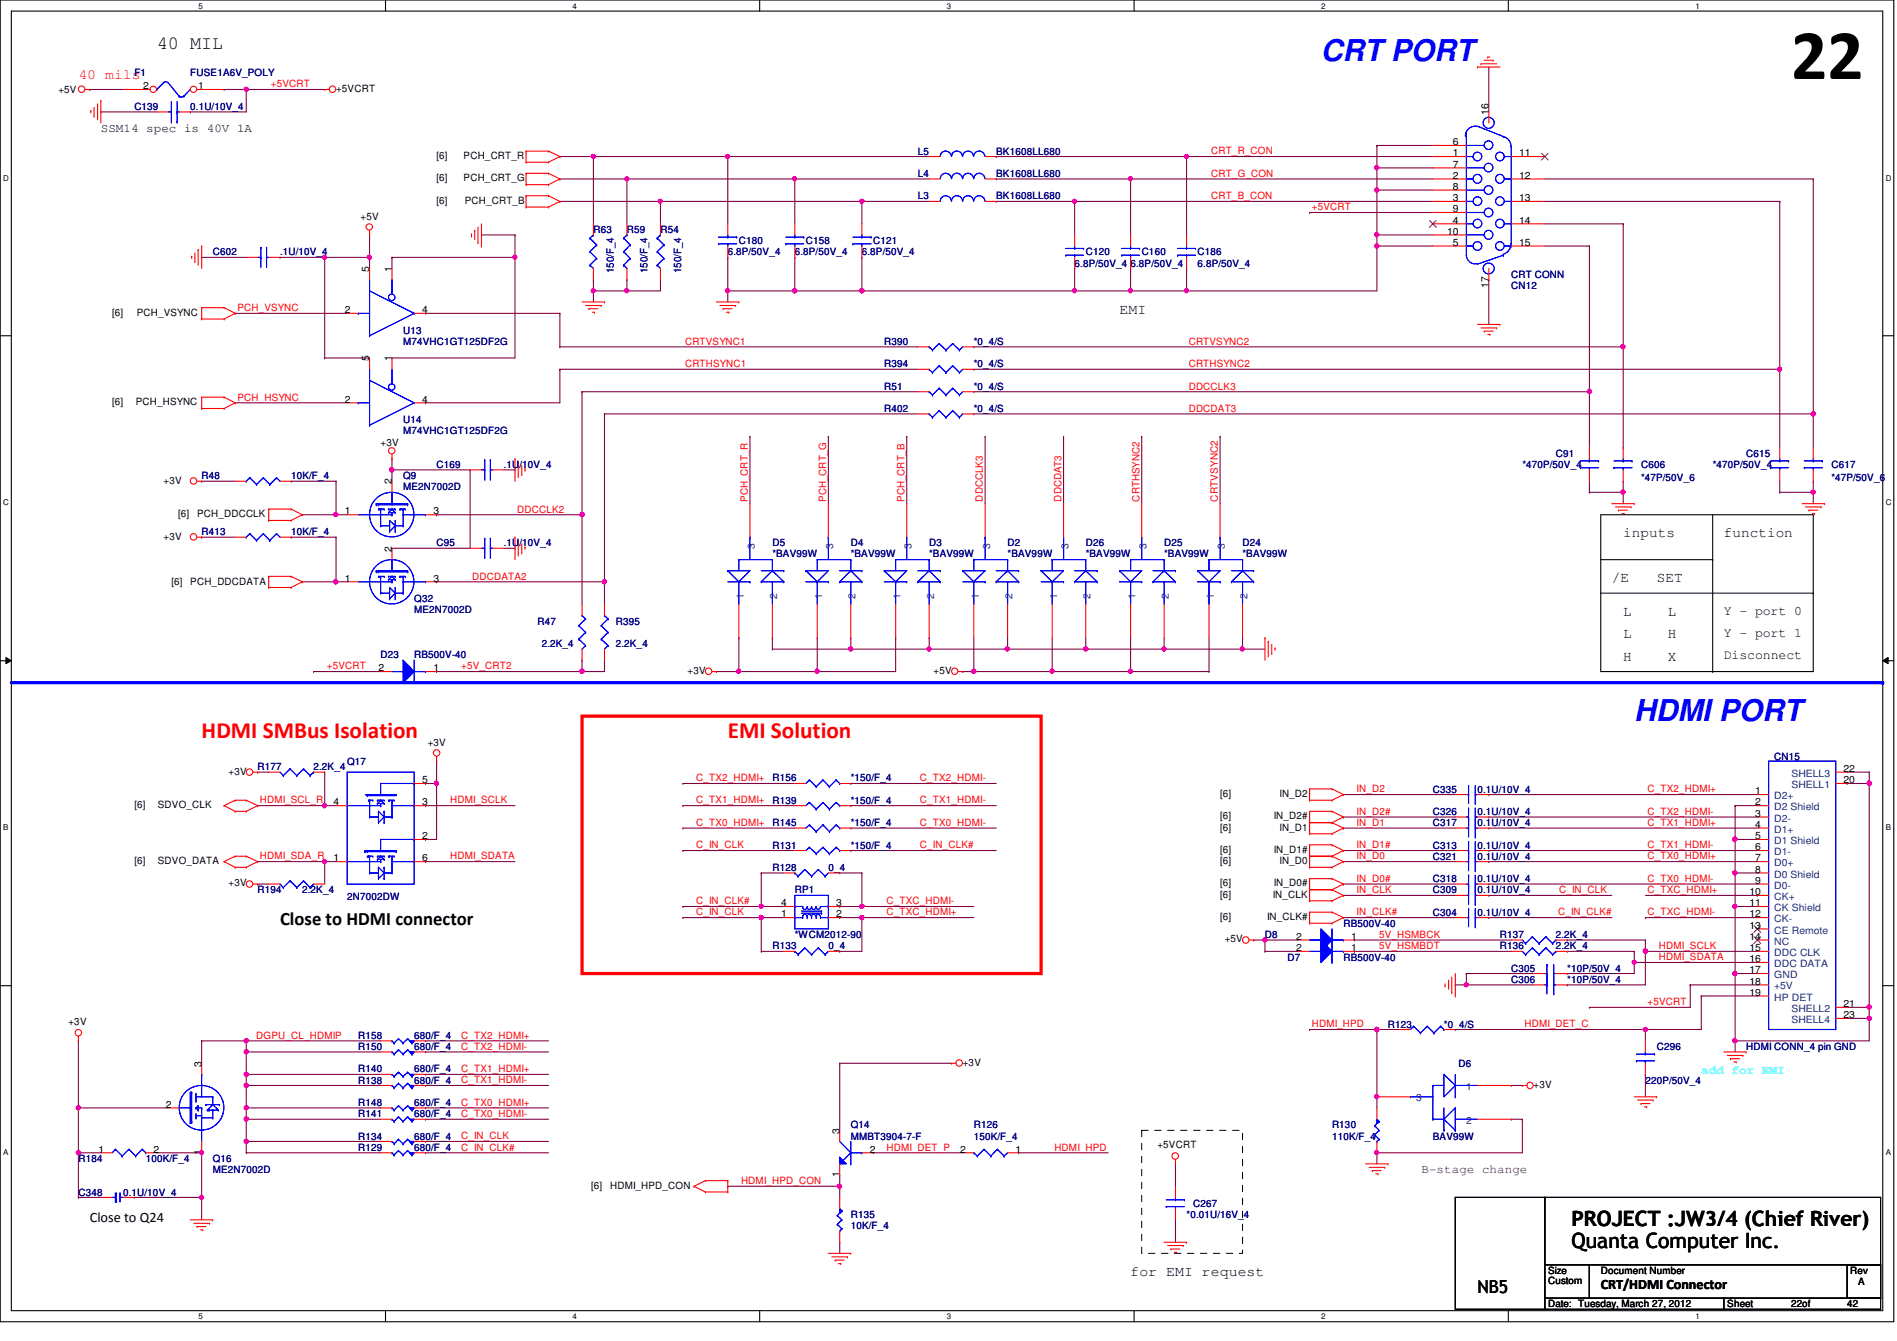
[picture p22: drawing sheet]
<svg xmlns="http://www.w3.org/2000/svg" width="297mm" height="210mm" viewBox="0 0 297 210" stroke-linecap="round" stroke-linejoin="round" font-family="sans-serif">
<defs><g id="words">
<text font-size="11.2" x="280.5" y="12.4">22</text>
<g font-size="4.7" fill="#00f">
<text x="206.8" y="9.5">CRT PORT</text>
<text x="255.9" y="112.9">HDMI PORT</text>
</g>
<g font-size="3.6" fill="#f00">
<text x="31.6" y="115.6">HDMI SMBus Isolation</text>
<text x="114" y="115.6">EMI Solution</text>
</g>
<g font-size="3.3">
<text x="246.1" y="191.9">PROJECT :JW3/4 (Chief River)</text>
<text x="246.1" y="195.4">Quanta Computer Inc.</text>
</g>
<g font-size="3">
<text x="24.5" y="7.6">40 MIL</text>
<text x="43.9" y="144.8">Close to HDMI connector</text>
</g>
<text font-size="2.8" x="231.3" y="202.5">NB5</text>
<text font-size="2.2" fill="#f00" x="12.3" y="12.3">40 mils</text>
<g font-size="2.2">
<text x="175.3" y="49.1">EMI</text>
<text x="254.2" y="84.2">inputs</text>
<text x="269.9" y="84.2">function</text>
<text x="252.4" y="91.2">/E</text>
<text x="259.4" y="91.2">SET</text>
<text x="254.2" y="96.4">L</text>
<text x="254.2" y="99.9">L</text>
<text x="261.2" y="96.4">L</text>
<text x="261.2" y="99.9">H</text>
<text x="254.2" y="103.5">H</text>
<text x="261.2" y="103.5">X</text>
<text x="14.1" y="191.4">Close to Q24</text>
<text x="177" y="199.9">for EMI request</text>
<text x="250.7" y="201.9">CRT/HDMI Connector</text>
</g>
<g font-size="2.1">
<text x="269.9" y="96.2">Y - port 0</text>
<text x="269.9" y="99.7">Y - port 1</text>
<text x="269.9" y="103.3">Disconnect</text>
</g>
<text font-size="1.9" x="15.8" y="20.7">SSM14 spec is 40V 1A</text>
<text font-size="1.9" fill="#0ff" x="266.4" y="168.1">add for EMI</text>
<text font-size="1.9" fill="#400040" x="222.6" y="183.7">B-stage change</text>
<g font-size="1.6" fill="#000080">
<text x="21" y="11.9">F1</text>
<text x="29.8" y="11.9">FUSE1A6V_POLY</text>
<text x="21" y="17.2">C139</text>
<text x="29.8" y="17.2">0.1U/10V_4</text>
<text x="143.7" y="27.7">L4</text>
<text x="143.7" y="24.2">L5</text>
<text x="156" y="27.7">BK1608LL680</text>
<text x="156" y="24.2">BK1608LL680</text>
<text x="143.7" y="31.2">L3</text>
<text x="156" y="31.2">BK1608LL680</text>
<text x="33.3" y="40">C602</text>
<text x="43.9" y="40">.1U/10V_4</text>
<text x="92.9" y="36.5">R63</text>
<text x="98.2" y="36.5">R59</text>
<text x="103.4" y="36.5">R54</text>
<text x="114" y="40">6.8P/50V_4</text>
<text x="115.7" y="38.2">C180</text>
<text x="124.5" y="40">6.8P/50V_4</text>
<text x="126.2" y="38.2">C158</text>
<text x="135" y="40">6.8P/50V_4</text>
<text x="136.7" y="38.2">C121</text>
<text x="168.3" y="41.7">6.8P/50V_4</text>
<text x="170" y="40">C120</text>
<text x="177" y="41.7">6.8P/50V_4</text>
<text x="178.8" y="40">C160</text>
<text x="187.5" y="40">C186</text>
<text x="187.5" y="41.7">6.8P/50V_4</text>
<text x="96.1" y="42.8" transform="rotate(-90 96.1 42.8)">150/F_4</text>
<text x="101.4" y="42.8" transform="rotate(-90 101.4 42.8)">150/F_4</text>
<text x="106.7" y="42.8" transform="rotate(-90 106.7 42.8)">150/F_4</text>
<text x="236.6" y="45.3">CN12</text>
<text x="236.6" y="43.5">CRT CONN</text>
<text x="63.1" y="52.2">U13</text>
<text x="63.1" y="54">M74VHC1GT125DF2G</text>
<text x="138.5" y="57.5">R394</text>
<text x="138.5" y="54">R390</text>
<text x="152.5" y="57.5">*0_4/S</text>
<text x="152.5" y="54">*0_4/S</text>
<text x="138.5" y="64.5">R402</text>
<text x="138.5" y="61">R51</text>
<text x="152.5" y="64.5">*0_4/S</text>
<text x="152.5" y="61">*0_4/S</text>
<text x="63.1" y="66.3">U14</text>
<text x="63.1" y="68">M74VHC1GT125DF2G</text>
<text x="243.6" y="71.5">C91</text>
<text x="273.4" y="71.5">C615</text>
<text x="31.6" y="75">R48</text>
<text x="45.6" y="75">10K/F_4</text>
<text x="63.1" y="75">Q9</text>
<text x="63.1" y="76.8">ME2N7002D</text>
<text x="68.4" y="73.3">C169</text>
<text x="78.9" y="73.3">.1U/10V_4</text>
<text x="238.4" y="73.3">*470P/50V_4</text>
<text x="257" y="73.3">C606</text>
<text x="257" y="75.4">*47P/50V_6</text>
<text x="268.2" y="73.3">*470P/50V_4</text>
<text x="286.8" y="73.3">C617</text>
<text x="286.8" y="75.4">*47P/50V_6</text>
<text x="31.6" y="83.8">R413</text>
<text x="45.6" y="83.8">10K/F_4</text>
<text x="68.4" y="85.6">C95</text>
<text x="78.9" y="85.6">.1U/10V_4</text>
<text x="120.9" y="85.6">D5</text>
<text x="120.9" y="87.3">*BAV99W</text>
<text x="133.2" y="85.6">D4</text>
<text x="133.2" y="87.3">*BAV99W</text>
<text x="145.5" y="85.6">D3</text>
<text x="145.5" y="87.3">*BAV99W</text>
<text x="157.8" y="85.6">D2</text>
<text x="157.8" y="87.3">*BAV99W</text>
<text x="170" y="85.6">D26</text>
<text x="170" y="87.3">*BAV99W</text>
<text x="182.3" y="85.6">D25</text>
<text x="182.3" y="87.3">*BAV99W</text>
<text x="194.6" y="85.6">D24</text>
<text x="194.6" y="87.3">*BAV99W</text>
<text x="64.9" y="94.3">Q32</text>
<text x="64.9" y="96.1">ME2N7002D</text>
<text x="84.2" y="97.8">R47</text>
<text x="84.8" y="101.3">2.2K_4</text>
<text x="96.4" y="97.8">R395</text>
<text x="96.4" y="101.3">2.2K_4</text>
<text x="59.6" y="103.1">D23</text>
<text x="64.9" y="103.1">RB500V-40</text>
<text x="54.4" y="119.7">Q17</text>
<text x="277.8" y="119">CN15</text>
<text x="40.3" y="120.6">R177</text>
<text x="49.1" y="120.6">2.2K_4</text>
<text x="120.9" y="122.3">R156</text>
<text x="120.9" y="125.9">R139</text>
<text x="133.2" y="122.3">*150/F_4</text>
<text x="133.2" y="125.9">*150/F_4</text>
<text x="224.4" y="124.1">C335</text>
<text x="231.3" y="124.1">0.1U/10V_4</text>
<text x="120.9" y="129.4">R145</text>
<text x="133.2" y="129.4">*150/F_4</text>
<text x="224.4" y="127.6">C326</text>
<text x="224.4" y="129.4">C317</text>
<text x="231.3" y="127.6">0.1U/10V_4</text>
<text x="231.3" y="129.4">0.1U/10V_4</text>
<text x="120.9" y="132.9">R131</text>
<text x="120.9" y="136.4">R128</text>
<text x="129.7" y="136.4">0_4</text>
<text x="133.2" y="132.9">*150/F_4</text>
<text x="224.4" y="134.6">C321</text>
<text x="224.4" y="132.9">C313</text>
<text x="231.3" y="134.6">0.1U/10V_4</text>
<text x="231.3" y="132.9">0.1U/10V_4</text>
<text x="40.3" y="139.9">R194</text>
<text x="47.3" y="139.9">2.2K_4</text>
<text x="54.4" y="140.9">2N7002DW</text>
<text x="124.5" y="139.9">RP1</text>
<text x="224.4" y="143.4">C304</text>
<text x="224.4" y="139.9">C309</text>
<text x="224.4" y="138.1">C318</text>
<text x="231.3" y="143.4">0.1U/10V_4</text>
<text x="231.3" y="139.9">0.1U/10V_4</text>
<text x="231.3" y="138.1">0.1U/10V_4</text>
<text x="120.9" y="148.6">R133</text>
<text x="124.5" y="146.9">*WCM2012-90</text>
<text x="129.7" y="148.6">0_4</text>
<text x="198.1" y="146.9">D8</text>
<text x="210.4" y="145.1">RB500V-40</text>
<text x="234.9" y="146.9">R137</text>
<text x="234.9" y="148.6">R136</text>
<text x="243.6" y="146.9">2.2K_4</text>
<text x="243.6" y="148.6">2.2K_4</text>
<text x="201.6" y="150.4">D7</text>
<text x="210.4" y="150.4">RB500V-40</text>
<text x="236.6" y="153.9">C306</text>
<text x="236.6" y="152.1">C305</text>
<text x="245.4" y="153.9">*10P/50V_4</text>
<text x="245.4" y="152.1">*10P/50V_4</text>
<text x="217.3" y="160.9">R123</text>
<text x="226.1" y="160.9">*0_4/S</text>
<text x="56.1" y="162.6">R158</text>
<text x="56.1" y="167.9">R140</text>
<text x="56.1" y="164.4">R150</text>
<text x="64.9" y="162.6">680/F_4</text>
<text x="64.9" y="167.9">680/F_4</text>
<text x="64.9" y="164.4">680/F_4</text>
<text x="228.4" y="167">D6</text>
<text x="259.4" y="164.4">C296</text>
<text x="273.4" y="164.4">HDMI CONN_4 pin GND</text>
<text x="56.1" y="173.2">R148</text>
<text x="56.1" y="169.7">R138</text>
<text x="64.9" y="173.2">680/F_4</text>
<text x="64.9" y="169.7">680/F_4</text>
<text x="257.6" y="169.7">220P/50V_4</text>
<text x="56.1" y="178.4">R134</text>
<text x="56.1" y="174.9">R141</text>
<text x="64.9" y="178.4">680/F_4</text>
<text x="64.9" y="174.9">680/F_4</text>
<text x="133.2" y="176.7">Q14</text>
<text x="133.2" y="178.4">MMBT3904-7-F</text>
<text x="152.5" y="176.7">R126</text>
<text x="152.5" y="178.4">150K/F_4</text>
<text x="208.6" y="176.7">R130</text>
<text x="208.6" y="178.4">110K/F_4</text>
<text x="224.4" y="178.4">BAV99W</text>
<text x="12.3" y="181.9">R184</text>
<text x="22.8" y="181.9">100K/F_4</text>
<text x="33.3" y="181.9">Q16</text>
<text x="33.3" y="183.7">ME2N7002D</text>
<text x="56.1" y="180.2">R129</text>
<text x="64.9" y="180.2">680/F_4</text>
<text x="12.3" y="187.2">C348</text>
<text x="19.3" y="187.2">0.1U/10V_4</text>
<text x="133.2" y="190.7">R135</text>
<text x="185.8" y="190.7">*0.01U/16V_4</text>
<text x="186.9" y="188.9">C267</text>
<text x="133.2" y="192.4">10K/F_4</text>
</g>
<g font-size="1.6">
<text x="9.1" y="14.6">+5V</text>
<text x="22.4" y="14">2</text>
<text x="31" y="14">1</text>
<text x="52.6" y="14.4">+5VCRT</text>
<text x="227.5" y="22.7">6</text>
<text x="233.1" y="18" transform="rotate(-90 233.1 18)">16</text>
<text x="68.4" y="28.4">[6]</text>
<text x="68.4" y="24.9">[6]</text>
<text x="72.6" y="28.4">PCH_CRT_G</text>
<text x="72.6" y="24.9">PCH_CRT_R</text>
<text x="227.5" y="24.5">1</text>
<text x="227.5" y="28">2</text>
<text x="227.5" y="26.2">7</text>
<text x="227.5" y="29.7">8</text>
<text x="237.9" y="28">12</text>
<text x="237.9" y="24.5">11</text>
<text x="56.5" y="34.4">+5V</text>
<text x="68.4" y="31.9">[6]</text>
<text x="72.8" y="31.9">PCH_CRT_B</text>
<text x="227.5" y="31.5">3</text>
<text x="227.5" y="35">4</text>
<text x="227.5" y="33.2">9</text>
<text x="237.9" y="35">14</text>
<text x="237.9" y="31.5">13</text>
<text x="226.6" y="36.7">10</text>
<text x="227.5" y="38.5">5</text>
<text x="237.9" y="38.5">15</text>
<text x="57.8" y="42.6" transform="rotate(-90 57.8 42.6)">5</text>
<text x="61.3" y="42.6" transform="rotate(-90 61.3 42.6)">1</text>
<text x="233.1" y="45" transform="rotate(-90 233.1 45)">17</text>
<text x="17.6" y="49.4">[6]</text>
<text x="21.4" y="49.4">PCH_VSYNC</text>
<text x="54" y="49">2</text>
<text x="66.1" y="49">4</text>
<text x="57.8" y="56.6" transform="rotate(-90 57.8 56.6)">5</text>
<text x="61.3" y="56.6" transform="rotate(-90 61.3 56.6)">1</text>
<text x="17.6" y="63.5">[6]</text>
<text x="21.2" y="63.5">PCH_HSYNC</text>
<text x="54" y="63">2</text>
<text x="66.1" y="63">4</text>
<text x="59.6" y="69.8">+3V</text>
<text x="25.6" y="75.7">+3V</text>
<text x="61.3" y="75.9" transform="rotate(-90 61.3 75.9)">2</text>
<text x="27.9" y="81">[6]</text>
<text x="30.9" y="81">PCH_DDCCLK</text>
<text x="54" y="80.6">1</text>
<text x="67.9" y="80.6">3</text>
<text x="25.6" y="84.5">+3V</text>
<text x="61.3" y="86.4" transform="rotate(-90 61.3 86.4)">2</text>
<text x="26.8" y="91.5">[6]</text>
<text x="29.8" y="91.5">PCH_DDCDATA</text>
<text x="54" y="91.1">1</text>
<text x="67.9" y="91.1">3</text>
<text x="59.3" y="105.1">2</text>
<text x="67.9" y="105.1">1</text>
<text x="107.7" y="105.5">+3V</text>
<text x="146.2" y="105.5">+5V</text>
<text x="67" y="116.8">+3V</text>
<text x="35.8" y="121.3">+3V</text>
<text x="66.1" y="122.6">5</text>
<text x="191" y="124.8">[6]</text>
<text x="200.4" y="124.8">IN_D2</text>
<text x="274.8" y="124.4">1</text>
<text x="288.7" y="122.6">20</text>
<text x="288.7" y="120.9">22</text>
<text x="21" y="126.6">[6]</text>
<text x="24.7" y="126.6">SDVO_CLK</text>
<text x="52.2" y="126.1">4</text>
<text x="66.1" y="131.4">2</text>
<text x="66.1" y="126.1">3</text>
<text x="191" y="128.3">[6]</text>
<text x="191" y="130">[6]</text>
<text x="199.5" y="128.3">IN_D2#</text>
<text x="200.4" y="130">IN_D1</text>
<text x="274.8" y="127.9">3</text>
<text x="274.8" y="131.4">5</text>
<text x="274.8" y="126.1">2</text>
<text x="274.8" y="129.6">4</text>
<text x="21" y="135.3">[6]</text>
<text x="24.7" y="135.3">SDVO_DATA</text>
<text x="52.2" y="134.9">1</text>
<text x="66.1" y="134.9">6</text>
<text x="191" y="133.6">[6]</text>
<text x="191" y="135.3">[6]</text>
<text x="199.5" y="133.6">IN_D1#</text>
<text x="200.4" y="135.3">IN_D0</text>
<text x="274.8" y="134.9">7</text>
<text x="274.8" y="133.1">6</text>
<text x="274.8" y="136.7">8</text>
<text x="35.8" y="138.8">+3V</text>
<text x="122.3" y="143.6">1</text>
<text x="122.3" y="141.9">4</text>
<text x="130.9" y="141.9">3</text>
<text x="130.9" y="143.6">2</text>
<text x="191" y="138.8">[6]</text>
<text x="191" y="140.6">[6]</text>
<text x="199.3" y="140.6">IN_CLK</text>
<text x="199.5" y="138.8">IN_D0#</text>
<text x="273.9" y="141.9">11</text>
<text x="273.9" y="140.2">10</text>
<text x="273.9" y="143.6">12</text>
<text x="274.8" y="138.4">9</text>
<text x="191" y="144.1">[6]</text>
<text x="191.8" y="147.6">+5V</text>
<text x="198.4" y="144.1">IN_CLK#</text>
<text x="202.9" y="148.9">2</text>
<text x="202.9" y="147.2">2</text>
<text x="211.6" y="148.9">1</text>
<text x="211.6" y="147.2">1</text>
<text x="273.9" y="145.4">13</text>
<text x="273.9" y="148.9">15</text>
<text x="273.9" y="147.2">14</text>
<text x="273.9" y="152.4">17</text>
<text x="273.9" y="155.9">19</text>
<text x="273.9" y="150.7">16</text>
<text x="273.9" y="154.2">18</text>
<text x="10.7" y="160.6">+3V</text>
<text x="288.7" y="157.7">21</text>
<text x="288.7" y="159.4">23</text>
<text x="31.5" y="167" transform="rotate(-90 31.5 167)">3</text>
<text x="150.7" y="166.9">+3V</text>
<text x="25.9" y="173.4">2</text>
<text x="240.1" y="170.4">+3V</text>
<text x="131.4" y="177.5" transform="rotate(-90 131.4 177.5)">3</text>
<text x="181.2" y="179.8">+5VCRT</text>
<text x="15.4" y="180.5">1</text>
<text x="24" y="180.5">2</text>
<text x="31.5" y="180.8" transform="rotate(-90 31.5 180.8)">1</text>
<text x="131.4" y="184.4" transform="rotate(-90 131.4 184.4)">1</text>
<text x="136.2" y="180.5">2</text>
<text x="150.4" y="180.5">2</text>
<text x="159" y="180.5">1</text>
<text x="92.6" y="186.1">[6]</text>
<text x="95.5" y="186.1">HDMI_HPD_CON</text>
<text x="242.4" y="199.5">Size</text>
<text x="242.4" y="201">Custom</text>
<text x="250.7" y="199.5">Document Number</text>
<text x="289.7" y="199.5">Rev</text>
<text x="291" y="201.2">A</text>
<text x="242.4" y="204.7">Date: Tuesday, March 27, 2012</text>
<text x="270.5" y="204.7">Sheet</text>
<text x="280.5" y="204.7">22of</text>
<text x="289.2" y="204.7">42</text>
</g>
<g font-size="1.6" fill="#f00">
<text x="42.4" y="13.7">+5VCRT</text>
<text x="189.6" y="24.2">CRT_R_CON</text>
<text x="189.6" y="27.7">CRT_G_CON</text>
<text x="189.6" y="31.2">CRT_B_CON</text>
<text x="205.4" y="32.9">+5VCRT</text>
<text x="37.2" y="48.7">PCH_VSYNC</text>
<text x="107.3" y="54">CRTVSYNC1</text>
<text x="186.1" y="54">CRTVSYNC2</text>
<text x="107.3" y="57.5">CRTHSYNC1</text>
<text x="186.1" y="57.5">CRTHSYNC2</text>
<text x="37.2" y="62.7">PCH_HSYNC</text>
<text x="186.1" y="61">DDCCLK3</text>
<text x="186.1" y="64.5">DDCDAT3</text>
<text x="81" y="80.3">DDCCLK2</text>
<text x="117.1" y="78.5" transform="rotate(-90 117.1 78.5)">PCH_CRT_R</text>
<text x="129.4" y="78.5" transform="rotate(-90 129.4 78.5)">PCH_CRT_G</text>
<text x="141.6" y="78.5" transform="rotate(-90 141.6 78.5)">PCH_CRT_B</text>
<text x="153.9" y="78.5" transform="rotate(-90 153.9 78.5)">DDCCLK3</text>
<text x="166.2" y="78.5" transform="rotate(-90 166.2 78.5)">DDCDAT3</text>
<text x="178.4" y="78.5" transform="rotate(-90 178.4 78.5)">CRTHSYNC2</text>
<text x="190.7" y="78.5" transform="rotate(-90 190.7 78.5)">CRTVSYNC2</text>
<text x="74" y="90.8">DDCDATA2</text>
<text x="51.2" y="104.8">+5VCRT</text>
<text x="72.2" y="104.8">+5V_CRT2</text>
<text x="40.7" y="125.8">HDMI_SCL_R</text>
<text x="70.5" y="125.8">HDMI_SCLK</text>
<text x="109" y="122.3">C_TX2_HDMI+</text>
<text x="109" y="125.8">C_TX1_HDMI+</text>
<text x="144.1" y="125.8">C_TX1_HDMI-</text>
<text x="144.1" y="122.3">C_TX2_HDMI-</text>
<text x="212.4" y="124.1">IN_D2</text>
<text x="258" y="124.1">C_TX2_HDMI+</text>
<text x="109" y="129.3">C_TX0_HDMI+</text>
<text x="144.1" y="129.3">C_TX0_HDMI-</text>
<text x="212.4" y="129.3">IN_D1</text>
<text x="212.4" y="127.6">IN_D2#</text>
<text x="258" y="129.3">C_TX1_HDMI+</text>
<text x="258" y="127.6">C_TX2_HDMI-</text>
<text x="40.7" y="134.6">HDMI_SDA_R</text>
<text x="70.5" y="134.6">HDMI_SDATA</text>
<text x="109" y="132.8">C_IN_CLK</text>
<text x="144.1" y="132.8">C_IN_CLK#</text>
<text x="212.4" y="134.6">IN_D0</text>
<text x="212.4" y="132.8">IN_D1#</text>
<text x="258" y="134.6">C_TX0_HDMI+</text>
<text x="258" y="132.8">C_TX1_HDMI-</text>
<text x="109" y="141.6">C_IN_CLK#</text>
<text x="109" y="143.3">C_IN_CLK</text>
<text x="138.8" y="141.6">C_TXC_HDMI-</text>
<text x="138.8" y="143.3">C_TXC_HDMI+</text>
<text x="212.4" y="143.3">IN_CLK#</text>
<text x="212.4" y="139.9">IN_CLK</text>
<text x="212.4" y="138.1">IN_D0#</text>
<text x="244" y="143.3">C_IN_CLK#</text>
<text x="244.1" y="139.9">C_IN_CLK</text>
<text x="258" y="138.1">C_TX0_HDMI-</text>
<text x="258" y="139.9">C_TXC_HDMI+</text>
<text x="258" y="143.3">C_TXC_HDMI-</text>
<text x="215.9" y="148.6">5V_HSMBDT</text>
<text x="215.9" y="146.9">5V_HSMBCK</text>
<text x="259.8" y="148.6">HDMI_SCLK</text>
<text x="259.8" y="150.4">HDMI_SDATA</text>
<text x="205.4" y="160.9">HDMI_HPD</text>
<text x="238.7" y="160.9">HDMI_DET_C</text>
<text x="258" y="157.4">+5VCRT</text>
<text x="40.1" y="162.6">DGPU_CL_HDMIP</text>
<text x="72.2" y="164.4">C_TX2_HDMI-</text>
<text x="72.2" y="162.6">C_TX2_HDMI+</text>
<text x="72.2" y="167.9">C_TX1_HDMI+</text>
<text x="72.2" y="173.1">C_TX0_HDMI+</text>
<text x="72.2" y="169.6">C_TX1_HDMI-</text>
<text x="72.2" y="174.9">C_TX0_HDMI-</text>
<text x="72.2" y="178.4">C_IN_CLK</text>
<text x="72.2" y="180.2">C_IN_CLK#</text>
<text x="116" y="185.4">HDMI_HPD_CON</text>
<text x="138.8" y="180.2">HDMI_DET_P</text>
<text x="165.1" y="180.2">HDMI_HPD</text>
</g>
<g font-size="1.6" fill="#004080">
<text x="118.2" y="85.9" transform="rotate(-90 118.2 85.9)">3</text>
<text x="130.5" y="85.9" transform="rotate(-90 130.5 85.9)">3</text>
<text x="142.7" y="85.9" transform="rotate(-90 142.7 85.9)">3</text>
<text x="155" y="85.9" transform="rotate(-90 155 85.9)">3</text>
<text x="167.3" y="85.9" transform="rotate(-90 167.3 85.9)">3</text>
<text x="179.5" y="85.9" transform="rotate(-90 179.5 85.9)">3</text>
<text x="191.8" y="85.9" transform="rotate(-90 191.8 85.9)">3</text>
<text x="116.5" y="93.7" transform="rotate(-90 116.5 93.7)">1</text>
<text x="121.7" y="93.7" transform="rotate(-90 121.7 93.7)">2</text>
<text x="128.7" y="93.7" transform="rotate(-90 128.7 93.7)">1</text>
<text x="134" y="93.7" transform="rotate(-90 134 93.7)">2</text>
<text x="141" y="93.7" transform="rotate(-90 141 93.7)">1</text>
<text x="146.3" y="93.7" transform="rotate(-90 146.3 93.7)">2</text>
<text x="153.2" y="93.7" transform="rotate(-90 153.2 93.7)">1</text>
<text x="158.5" y="93.7" transform="rotate(-90 158.5 93.7)">2</text>
<text x="165.5" y="93.7" transform="rotate(-90 165.5 93.7)">1</text>
<text x="170.8" y="93.7" transform="rotate(-90 170.8 93.7)">2</text>
<text x="177.8" y="93.7" transform="rotate(-90 177.8 93.7)">1</text>
<text x="183" y="93.7" transform="rotate(-90 183 93.7)">2</text>
<text x="190.1" y="93.7" transform="rotate(-90 190.1 93.7)">1</text>
<text x="195.3" y="93.7" transform="rotate(-90 195.3 93.7)">2</text>
<text x="277.8" y="125.1">D2+</text>
<text x="280.5" y="123.4">SHELL1</text>
<text x="280.5" y="121.6">SHELL3</text>
<text x="277.8" y="128.7">D2-</text>
<text x="277.8" y="126.9">D2 Shield</text>
<text x="277.8" y="130.4">D1+</text>
<text x="277.8" y="132.2">D1 Shield</text>
<text x="277.8" y="135.6">D0+</text>
<text x="277.8" y="133.9">D1-</text>
<text x="277.8" y="137.4">D0 Shield</text>
<text x="277.8" y="139.1">D0-</text>
<text x="277.8" y="142.7">CK Shield</text>
<text x="277.8" y="140.9">CK+</text>
<text x="277.8" y="146.2">CE Remote</text>
<text x="277.8" y="149.7">DDC CLK</text>
<text x="277.8" y="144.4">CK-</text>
<text x="277.8" y="147.9">NC</text>
<text x="277.8" y="153.2">GND</text>
<text x="277.8" y="151.4">DDC DATA</text>
<text x="277.8" y="154.9">+5V</text>
<text x="277.8" y="156.7">HP DET</text>
<text x="280.5" y="158.5">SHELL2</text>
<text x="280.5" y="160.2">SHELL4</text>
<text x="221.7" y="172.5">3</text>
<text x="229.6" y="170.7">1</text>
<text x="229.6" y="176">2</text>
</g>
<g font-size="1.3">
<text x="31.1" y="1.4">5</text>
<text x="89.7" y="1.4">4</text>
<text x="148.2" y="1.4">3</text>
<text x="206.9" y="1.4">2</text>
<text x="265.5" y="1.4">1</text>
<text x=".5" y="28.3">D</text>
<text x="295.3" y="28.3">D</text>
<text x=".5" y="79.1">C</text>
<text x="295.3" y="79.1">C</text>
<text x=".5" y="130">B</text>
<text x="295.3" y="130">B</text>
<text x=".5" y="180.9">A</text>
<text x="295.3" y="180.9">A</text>
<text x="31.1" y="206.6">5</text>
<text x="89.7" y="206.6">4</text>
<text x="148.2" y="206.6">3</text>
<text x="206.9" y="206.6">2</text>
<text x="265.5" y="206.6">1</text>
</g>
</g></defs>
<path d="M0 0h296.5v207h-296.5zM1.8 1.7h293v203.5h-293z" fill="none" stroke="#000" stroke-width=".17"/>
<g fill="#fff">
<path d="M31.1 .2h.6v1.4h-.6z"/>
<path d="M31.1 205.4h.6v1.4h-.6z"/>
</g>
<path d="M60.4 0v1.7M60.4 205.2v1.8" fill="none" stroke="#000" stroke-width=".17"/>
<g fill="#fff">
<path d="M89.7 .2h.6v1.4h-.6z"/>
<path d="M89.7 205.4h.6v1.4h-.6z"/>
</g>
<path d="M119 0v1.7M119 205.2v1.8" fill="none" stroke="#000" stroke-width=".17"/>
<g fill="#fff">
<path d="M148.2 .2h.7v1.4h-.7z"/>
<path d="M148.2 205.4h.7v1.4h-.7z"/>
</g>
<path d="M177.6 0v1.7M177.6 205.2v1.8" fill="none" stroke="#000" stroke-width=".17"/>
<g fill="#fff">
<path d="M206.9 .2h.7v1.4h-.7z"/>
<path d="M206.9 205.4h.7v1.4h-.7z"/>
</g>
<path d="M236.2 0v1.7M236.2 205.2v1.8" fill="none" stroke="#000" stroke-width=".17"/>
<g fill="#fff">
<path d="M265.5 .2h.6v1.4h-.6z"/>
<path d="M265.5 205.4h.6v1.4h-.6z"/>
<path d="M.5 27.1h.9v1.4h-.9z"/>
<path d="M295.3 27.1h.9v1.4h-.9z"/>
<path d="M.5 78h.9v1.4h-.9z"/>
<path d="M295.3 78h.9v1.4h-.9z"/>
</g>
<path d="M0 52.6h1.8M294.8 52.6h1.7" fill="none" stroke="#000" stroke-width=".17"/>
<g fill="#fff">
<path d="M.5 128.9h.8v1.4h-.8z"/>
<path d="M295.3 128.9h.8v1.4h-.8z"/>
</g>
<path d="M0 103.5h1.8M294.8 103.5h1.7" fill="none" stroke="#000" stroke-width=".17"/>
<path d="M.9 103l.9 .5-.9 .4zM294.8 103.5l.9-.5v.9z" fill="#000"/>
<path d="M.9 103l.9 .5-.9 .4zM294.8 103.5l.9-.5v.9z" fill="none" stroke="#000" stroke-width=".16"/>
<g fill="#fff">
<path d="M.5 179.7h.8v1.4h-.8z"/>
<path d="M295.3 179.7h.8v1.4h-.8z"/>
</g>
<path d="M0 154.3h1.8M294.8 154.3h1.7" fill="none" stroke="#000" stroke-width=".17"/>
<path d="M198.1 147.2h.1M198.1 147.2h5.2" fill="none" stroke="#800040" stroke-width=".17"/>
<circle cx="198" cy="147.2" r=".32" fill="#f0f"/>
<circle cx="198" cy="147.2" r=".32" fill="none" stroke="#f0f" stroke-width=".17"/>
<g fill="none" stroke="#800040" stroke-width=".17">
<path d="M198.1 147.2h.1M198.1 147.2v1.8M227.9 154.2h.1M227.9 154.2h12.2M229.6 152.4h.1M229.6 154.2h.1M229.6 152.4h10.5M229.6 152.4v1.8M245.4 147.2h.1M245.4 149h.1M245.4 154.2h.1M245.4 152.4h.1"/>
<path d="M245.4 147.2h12.2M245.4 152.4h10.5M245.4 154.2h12.2M245.4 149h10.5"/>
</g>
<circle cx="229.6" cy="154.2" r=".32" fill="#f0f"/>
<circle cx="229.6" cy="154.2" r=".32" fill="none" stroke="#f0f" stroke-width=".17"/>
<path d="M212.1 149h.1M212.1 149h24.5M248.9 157.7h.1M248.9 157.7h15.8M215.6 171.7h.1M215.6 171.7v1.8M227.9 161.2h.1M227.9 161.2h29.7M257.6 161.2h.1M257.6 161.2v1.8" fill="none" stroke="#800040" stroke-width=".17"/>
<circle cx="215.6" cy="171.7" r=".32" fill="#f0f"/>
<circle cx="215.6" cy="171.7" r=".32" fill="none" stroke="#f0f" stroke-width=".17"/>
<path d="M215.6 161.2h.1M215.6 161.2h3.5M236.6 170h.1M236.6 170h1.8M257.6 168.2h.1M257.6 168.2v3.5M215.6 180.5h.1M215.6 180.5v1.7" fill="none" stroke="#800040" stroke-width=".17"/>
<circle cx="215.6" cy="161.2" r=".33" fill="#f0f"/>
<circle cx="215.6" cy="161.2" r=".33" fill="none" stroke="#f0f" stroke-width=".17"/>
<path d="M255.9 150.7h.1M255.9 150.7v1.7M257.6 149h.1M257.6 149v5.2M257.6 149h17.6" fill="none" stroke="#800040" stroke-width=".17"/>
<circle cx="257.6" cy="148.9" r=".34" fill="#f0f"/>
<circle cx="257.6" cy="148.9" r=".34" fill="none" stroke="#f0f" stroke-width=".17"/>
<path d="M255.9 150.7h.1M255.9 150.7h19.3" fill="none" stroke="#800040" stroke-width=".17"/>
<circle cx="255.9" cy="150.7" r=".32" fill="#f0f"/>
<circle cx="255.9" cy="150.7" r=".32" fill="none" stroke="#f0f" stroke-width=".17"/>
<path d="M215.6 161.2h.1M215.6 161.2v10.5" fill="none" stroke="#800040" stroke-width=".17"/>
<circle cx="215.6" cy="161.2" r=".33" fill="#f0f"/>
<circle cx="215.6" cy="161.2" r=".33" fill="none" stroke="#f0f" stroke-width=".17"/>
<path d="M236.6 175.3h.1M236.6 175.3h1.8M238.4 175.3h.1M238.4 175.3v5.2h-22.8M215.6 180.5h.1" fill="none" stroke="#800040" stroke-width=".17"/>
<circle cx="215.6" cy="180.5" r=".32" fill="#f0f"/>
<circle cx="215.6" cy="180.5" r=".32" fill="none" stroke="#f0f" stroke-width=".17"/>
<g fill="none" stroke="#800040" stroke-width=".17">
<path d="M210.4 138.4h.1M210.4 134.9h.1M210.4 133.2h.1M210.4 129.7h.1M210.4 127.9h.1M210.4 124.4h.1M210.4 129.7h17.5M210.4 134.9h17.5M210.4 124.4h17.5M210.4 138.4h17.5M210.4 127.9h17.5M210.4 133.2h17.5"/>
<path d="M233.1 129.7h.1M233.1 134.9h.1M233.1 124.4h.1M233.1 138.4h.1M233.1 127.9h.1M233.1 133.2h.1M233.1 129.7h42.1M233.1 134.9h42.1M233.1 124.4h42.1M233.1 138.4h42.1M233.1 127.9h42.1M233.1 133.2h42.1"/>
<path d="M198.1 149h.1M198.1 149h5.2M210.4 143.7h.1M210.4 140.2h.1M210.4 143.7h17.5M210.4 140.2h17.5M212.1 147.2h.1M212.1 147.2h24.5M255.9 149h.1M255.9 149v1.7M257.6 147.2h.1M257.6 147.2v1.8"/>
<path d="M66.6 173.5h.1M66.6 173.5h19.3M205.1 161.2h.1M205.1 161.2h10.5M31.6 187.5h.1M31.6 187.5v3.5"/>
</g>
<circle cx="31.5" cy="187.5" r=".33" fill="#f0f"/>
<circle cx="31.5" cy="187.5" r=".33" fill="none" stroke="#f0f" stroke-width=".17"/>
<path d="M12.3 173.5h.1M12.3 173.5h14" fill="none" stroke="#800040" stroke-width=".17"/>
<circle cx="12.3" cy="173.5" r=".33" fill="#f0f"/>
<circle cx="12.3" cy="173.5" r=".33" fill="none" stroke="#f0f" stroke-width=".17"/>
<path d="M31.6 163h.1M31.6 163h7M31.6 163v3.5M38.6 178.7h.1M38.6 163h.1M38.6 175.3h.1M38.6 163v1.7M38.6 178.7v1.8M38.6 175.3h21" fill="none" stroke="#800040" stroke-width=".17"/>
<circle cx="38.6" cy="175.2" r=".34" fill="#f0f"/>
<circle cx="38.6" cy="175.2" r=".34" fill="none" stroke="#f0f" stroke-width=".17"/>
<path d="M38.6 173.5h.1M38.6 173.5h21" fill="none" stroke="#800040" stroke-width=".17"/>
<circle cx="38.6" cy="173.5" r=".33" fill="#f0f"/>
<circle cx="38.6" cy="173.5" r=".33" fill="none" stroke="#f0f" stroke-width=".17"/>
<path d="M38.6 168.2h.1M38.6 168.2h21" fill="none" stroke="#800040" stroke-width=".17"/>
<circle cx="38.6" cy="168.2" r=".33" fill="#f0f"/>
<circle cx="38.6" cy="168.2" r=".33" fill="none" stroke="#f0f" stroke-width=".17"/>
<path d="M38.6 170h.1M38.6 170h21" fill="none" stroke="#800040" stroke-width=".17"/>
<circle cx="38.6" cy="170" r=".34" fill="#f0f"/>
<circle cx="38.6" cy="170" r=".34" fill="none" stroke="#f0f" stroke-width=".17"/>
<path d="M38.6 173.5h.1M38.6 164.7h.1M38.6 178.7h.1M38.6 164.7v3.5M38.6 173.5v1.8M38.6 178.7h21M38.6 180.5h.1M38.6 180.5h21" fill="none" stroke="#800040" stroke-width=".17"/>
<circle cx="38.6" cy="178.7" r=".34" fill="#f0f"/>
<circle cx="38.6" cy="178.7" r=".34" fill="none" stroke="#f0f" stroke-width=".17"/>
<path d="M38.6 170h.1M38.6 168.2h.1M38.6 163h.1M38.6 168.2v5.3M38.6 163h21" fill="none" stroke="#800040" stroke-width=".17"/>
<circle cx="38.6" cy="163" r=".33" fill="#f0f"/>
<circle cx="38.6" cy="163" r=".33" fill="none" stroke="#f0f" stroke-width=".17"/>
<path d="M12.3 173.5h.1M12.3 173.5v7M38.6 175.3h.1M38.6 164.7h.1M38.6 175.3v3.4M38.6 164.7h21" fill="none" stroke="#800040" stroke-width=".17"/>
<circle cx="38.6" cy="164.7" r=".33" fill="#f0f"/>
<circle cx="38.6" cy="164.7" r=".33" fill="none" stroke="#f0f" stroke-width=".17"/>
<g fill="none" stroke="#800040" stroke-width=".17">
<path d="M106.9 122.7h.1M106.9 133.2h.1M106.9 129.7h.1M106.9 126.2h.1M106.9 126.2h17.6M106.9 122.7h17.6M106.9 133.2h17.6M106.9 129.7h17.6M133.2 126.2h.1M133.2 122.7h.1M133.2 133.2h.1M133.2 129.7h.1"/>
<path d="M133.2 126.2h22.8M133.2 122.7h22.8M133.2 133.2h22.8M133.2 129.7h22.8M66.6 164.7h.1M66.6 163h.1M66.6 175.3h.1M66.6 168.2h.1M66.6 170h.1M66.6 178.7h.1M66.6 164.7h19.3M66.6 163h19.3"/>
<path d="M66.6 175.3h19.3M66.6 168.2h19.3M66.6 170h19.3M66.6 178.7h19.3M66.6 180.5h.1M66.6 180.5h19.3M114 185.8h.1M131.5 184h.1M131.5 184v1.8h-17.5M159.5 180.5h.1M159.5 180.5h14M184.1 182.2h.1"/>
<path d="M184.1 191h.1M184.1 182.2v3.6M184.1 191v3.5"/>
</g>
<circle cx="131.4" cy="185.7" r=".33" fill="#f0f"/>
<circle cx="131.4" cy="185.7" r=".33" fill="none" stroke="#f0f" stroke-width=".17"/>
<g fill="none" stroke="#800040" stroke-width=".17">
<path d="M264.7 154.2h.1M264.7 154.2v3.5M264.7 154.2h10.5M266.4 156h.1M266.4 156h8.8M266.4 156v5.2h-8.8M131.5 166.5h.1M131.5 166.5v10.5M131.5 166.5h17.5M257.6 161.2h.1M131.5 185.8h.1M131.5 194.5h.1"/>
<path d="M131.5 185.8v1.7M131.5 194.5v1.8M136.7 180.5h.1M136.7 180.5h14"/>
</g>
<circle cx="257.6" cy="161.2" r=".34" fill="#f0f"/>
<circle cx="257.6" cy="161.2" r=".34" fill="none" stroke="#f0f" stroke-width=".17"/>
<path d="M271.7 126.2h.1M271.7 126.2h3.5M271.7 126.2v5.2M289.2 122.7h.1M289.2 122.7h3.5M292.7 159.5h.1M292.7 159.5v3.5" fill="none" stroke="#800040" stroke-width=".17"/>
<circle cx="292.7" cy="159.4" r=".33" fill="#f0f"/>
<circle cx="292.7" cy="159.4" r=".33" fill="none" stroke="#f0f" stroke-width=".17"/>
<path d="M271.7 163h.1M271.7 163h21M271.7 163v1.7" fill="none" stroke="#800040" stroke-width=".17"/>
<circle cx="271.7" cy="163" r=".33" fill="#f0f"/>
<circle cx="271.7" cy="163" r=".33" fill="none" stroke="#f0f" stroke-width=".17"/>
<path d="M271.7 136.7h.1M271.7 136.7h3.5M271.7 136.7v5.2M271.7 152.4h.1M271.7 141.9h.1M271.7 152.4h3.5M271.7 141.9h3.5" fill="none" stroke="#800040" stroke-width=".17"/>
<circle cx="271.7" cy="136.7" r=".33" fill="#f0f"/>
<circle cx="271.7" cy="136.7" r=".33" fill="none" stroke="#f0f" stroke-width=".17"/>
<path d="M271.7 131.4h.1M271.7 131.4h3.5M271.7 131.4v5.3" fill="none" stroke="#800040" stroke-width=".17"/>
<circle cx="271.6" cy="131.4" r=".34" fill="#f0f"/>
<circle cx="271.6" cy="131.4" r=".34" fill="none" stroke="#f0f" stroke-width=".17"/>
<path d="M271.7 152.4h.1M271.7 152.4v10.6" fill="none" stroke="#800040" stroke-width=".17"/>
<circle cx="271.6" cy="152.4" r=".34" fill="#f0f"/>
<circle cx="271.6" cy="152.4" r=".34" fill="none" stroke="#f0f" stroke-width=".17"/>
<path d="M38.6 14h.1M38.6 14h12.2M196.3 147.2h.1M196.3 147.2h1.8" fill="none" stroke="#800040" stroke-width=".17"/>
<circle cx="38.6" cy="14" r=".33" fill="#f0f"/>
<circle cx="38.6" cy="14" r=".33" fill="none" stroke="#f0f" stroke-width=".17"/>
<g fill="none" stroke="#800040" stroke-width=".17">
<path d="M92.9 24.5h.1M92.9 24.5v10.6M98.2 28h.1M98.2 28v7.1M103.4 31.5h.1M103.4 31.5v3.6M114 24.5h.1M114 24.5v10.6M124.5 28h.1M124.5 28v7.1M135 31.5h.1M135 31.5v3.6"/>
<path d="M156 24.5h.1M156 28h.1M156 24.5h29.8M156 28h21M168.3 31.5h.1M168.3 31.5v5.3M168.3 31.5h56.1M177 28h.1M177 28v8.8M185.8 24.5h.1M185.8 24.5v12.3M92.9 43.8h.1"/>
<path d="M92.9 43.8v1.8M114 45.6h.1M114 45.6v1.7M124.5 40.3h.1M124.5 40.3v5.3M135 40.3h.1M135 40.3v5.3"/>
</g>
<circle cx="168.2" cy="31.5" r=".32" fill="#f0f"/>
<circle cx="168.2" cy="31.5" r=".32" fill="none" stroke="#f0f" stroke-width=".17"/>
<path d="M135 45.6h.1M168.3 42h.1M168.3 42v3.6h-33.3" fill="none" stroke="#800040" stroke-width=".17"/>
<circle cx="135" cy="45.5" r=".33" fill="#f0f"/>
<circle cx="135" cy="45.5" r=".33" fill="none" stroke="#f0f" stroke-width=".17"/>
<path d="M168.3 45.6h.1M177 42h.1M177 42v3.6h-8.7" fill="none" stroke="#800040" stroke-width=".17"/>
<circle cx="168.2" cy="45.5" r=".32" fill="#f0f"/>
<circle cx="168.2" cy="45.5" r=".32" fill="none" stroke="#f0f" stroke-width=".17"/>
<path d="M185.8 42h.1M185.8 42v3.6" fill="none" stroke="#800040" stroke-width=".17"/>
<circle cx="185.8" cy="45.5" r=".32" fill="#f0f"/>
<circle cx="185.8" cy="45.5" r=".32" fill="none" stroke="#f0f" stroke-width=".17"/>
<path d="M185.8 24.5h.1M185.8 24.5h38.6" fill="none" stroke="#800040" stroke-width=".17"/>
<circle cx="185.8" cy="24.5" r=".32" fill="#f0f"/>
<circle cx="185.8" cy="24.5" r=".32" fill="none" stroke="#f0f" stroke-width=".17"/>
<path d="M87.7 24.5h.1M87.7 24.5h5.2M215.6 38.5h.1M215.6 26.3h.1M215.6 26.3v3.5M215.6 38.5v7.1h-29.8M185.8 45.6h.1M233.1 43.8h.1M233.1 43.8v7" fill="none" stroke="#800040" stroke-width=".17"/>
<circle cx="215.6" cy="26.2" r=".33" fill="#f0f"/>
<circle cx="215.6" cy="26.2" r=".33" fill="none" stroke="#f0f" stroke-width=".17"/>
<path d="M92.9 24.5h.1M92.9 24.5h21.1" fill="none" stroke="#800040" stroke-width=".17"/>
<circle cx="113.9" cy="24.5" r=".33" fill="#f0f"/>
<circle cx="113.9" cy="24.5" r=".33" fill="none" stroke="#f0f" stroke-width=".17"/>
<circle cx="92.9" cy="24.5" r=".32" fill="#f0f"/>
<circle cx="92.9" cy="24.5" r=".32" fill="none" stroke="#f0f" stroke-width=".17"/>
<path d="M98.2 28h.1M98.2 28h26.3" fill="none" stroke="#800040" stroke-width=".17"/>
<circle cx="124.4" cy="28" r=".32" fill="#f0f"/>
<circle cx="124.4" cy="28" r=".32" fill="none" stroke="#f0f" stroke-width=".17"/>
<circle cx="98.1" cy="28" r=".32" fill="#f0f"/>
<circle cx="98.1" cy="28" r=".32" fill="none" stroke="#f0f" stroke-width=".17"/>
<path d="M103.4 31.5h.1M103.4 31.5h31.6" fill="none" stroke="#800040" stroke-width=".17"/>
<circle cx="135" cy="31.5" r=".33" fill="#f0f"/>
<circle cx="135" cy="31.5" r=".33" fill="none" stroke="#f0f" stroke-width=".17"/>
<circle cx="103.4" cy="31.5" r=".32" fill="#f0f"/>
<circle cx="103.4" cy="31.5" r=".32" fill="none" stroke="#f0f" stroke-width=".17"/>
<path d="M92.9 45.6h.1M98.2 43.8h.1M98.2 43.8v1.8h-5.3" fill="none" stroke="#800040" stroke-width=".17"/>
<circle cx="92.9" cy="45.5" r=".32" fill="#f0f"/>
<circle cx="92.9" cy="45.5" r=".32" fill="none" stroke="#f0f" stroke-width=".17"/>
<path d="M98.2 45.6h.1M103.4 43.8h.1M103.4 43.8v1.8h-5.2" fill="none" stroke="#800040" stroke-width=".17"/>
<circle cx="98.1" cy="45.5" r=".32" fill="#f0f"/>
<circle cx="98.1" cy="45.5" r=".32" fill="none" stroke="#f0f" stroke-width=".17"/>
<path d="M114 45.6h.1M114 45.6h10.5" fill="none" stroke="#800040" stroke-width=".17"/>
<circle cx="124.4" cy="45.5" r=".32" fill="#f0f"/>
<circle cx="124.4" cy="45.5" r=".32" fill="none" stroke="#f0f" stroke-width=".17"/>
<circle cx="113.9" cy="45.5" r=".33" fill="#f0f"/>
<circle cx="113.9" cy="45.5" r=".33" fill="none" stroke="#f0f" stroke-width=".17"/>
<path d="M215.6 29.8h.1M215.6 29.8h8.8M114 40.3h.1M114 40.3v5.3" fill="none" stroke="#800040" stroke-width=".17"/>
<circle cx="215.6" cy="29.8" r=".33" fill="#f0f"/>
<circle cx="215.6" cy="29.8" r=".33" fill="none" stroke="#f0f" stroke-width=".17"/>
<g fill="none" stroke="#800040" stroke-width=".17">
<path d="M87.7 31.5h.1M87.7 28h.1M87.7 31.5h15.7M87.7 28h10.5M205.1 33.3h.1M205.1 33.3h19.3M215.6 22.8h.1M215.6 26.3h.1M215.6 38.5h.1M215.6 22.8h8.8M215.6 22.8v3.5M215.6 26.3h8.8"/>
<path d="M215.6 38.5h8.8"/>
</g>
<circle cx="215.6" cy="38.5" r=".33" fill="#f0f"/>
<circle cx="215.6" cy="38.5" r=".33" fill="none" stroke="#f0f" stroke-width=".17"/>
<path d="M215.6 36.8h.1M215.6 36.8h8.8" fill="none" stroke="#800040" stroke-width=".17"/>
<circle cx="215.6" cy="36.8" r=".32" fill="#f0f"/>
<circle cx="215.6" cy="36.8" r=".32" fill="none" stroke="#f0f" stroke-width=".17"/>
<path d="M233.1 10.5h.1M233.1 10.5v7M124.5 45.6h.1M124.5 45.6h10.5" fill="none" stroke="#800040" stroke-width=".17"/>
<circle cx="135" cy="45.5" r=".33" fill="#f0f"/>
<circle cx="135" cy="45.5" r=".33" fill="none" stroke="#f0f" stroke-width=".17"/>
<circle cx="124.4" cy="45.5" r=".32" fill="#f0f"/>
<circle cx="124.4" cy="45.5" r=".32" fill="none" stroke="#f0f" stroke-width=".17"/>
<path d="M14.1 14h.1M14.1 14h5.2M114 24.5h.1M114 24.5h31.5M124.5 28h.1M124.5 28h21M135 31.5h.1M135 31.5h10.5M177 28h.1M177 28h47.4M215.6 36.8h.1M215.6 36.8v1.7" fill="none" stroke="#800040" stroke-width=".17"/>
<circle cx="177" cy="28" r=".32" fill="#f0f"/>
<circle cx="177" cy="28" r=".32" fill="none" stroke="#f0f" stroke-width=".17"/>
<path d="M177 45.6h.1M177 45.6h8.8" fill="none" stroke="#800040" stroke-width=".17"/>
<circle cx="177" cy="45.5" r=".32" fill="#f0f"/>
<circle cx="177" cy="45.5" r=".32" fill="none" stroke="#f0f" stroke-width=".17"/>
<path d="M15.8 17.5h.1M15.8 17.5h8.7M29.8 17.5h.1M35.1 14h.1M35.1 14h3.5M38.6 14h.1M38.6 14v3.5h-8.8M271.7 141.9h.1M271.7 141.9v10.5" fill="none" stroke="#800040" stroke-width=".17"/>
<circle cx="271.7" cy="141.9" r=".33" fill="#f0f"/>
<circle cx="271.7" cy="141.9" r=".33" fill="none" stroke="#f0f" stroke-width=".17"/>
<path d="M119.2 136.7h.1M119.2 136.7h3.5M119.2 136.7v5.2M131.5 136.7h.1M131.5 136.7h3.5M135 136.7h.1M135 136.7v5.2M135 141.9h.1M135 141.9h17.5" fill="none" stroke="#800040" stroke-width=".17"/>
<circle cx="135" cy="141.9" r=".33" fill="#f0f"/>
<circle cx="135" cy="141.9" r=".33" fill="none" stroke="#f0f" stroke-width=".17"/>
<path d="M119.2 143.7h.1M119.2 149h.1M119.2 143.7v5.3M119.2 149h3.5M131.5 149h.1M135 143.7h.1M135 143.7v5.3h-3.5" fill="none" stroke="#800040" stroke-width=".17"/>
<circle cx="135" cy="143.7" r=".34" fill="#f0f"/>
<circle cx="135" cy="143.7" r=".34" fill="none" stroke="#f0f" stroke-width=".17"/>
<path d="M106.9 141.9h.1M106.9 141.9h15.8M119.2 143.7h.1M119.2 141.9h.1M119.2 143.7h3.5M135 143.7h.1M135 143.7h17.5" fill="none" stroke="#800040" stroke-width=".17"/>
<circle cx="119.2" cy="141.9" r=".32" fill="#f0f"/>
<circle cx="119.2" cy="141.9" r=".32" fill="none" stroke="#f0f" stroke-width=".17"/>
<path d="M106.9 143.7h.1M106.9 143.7h12.3" fill="none" stroke="#800040" stroke-width=".17"/>
<circle cx="119.2" cy="143.7" r=".33" fill="#f0f"/>
<circle cx="119.2" cy="143.7" r=".33" fill="none" stroke="#f0f" stroke-width=".17"/>
<g fill="none" stroke="#800040" stroke-width=".17">
<path d="M289.2 120.9h3.5M292.7 120.9h.1M292.7 122.7h.1M292.7 120.9v36.8M131.5 143.7h.1M131.5 141.9h.1M131.5 143.7h3.5M131.5 141.9h3.5M233.1 140.2h.1M233.1 143.7h.1M233.1 140.2h19.3M233.1 143.7h19.3"/>
<path d="M257.6 143.7h.1M257.6 140.2h17.6M257.6 143.7h17.6M275.2 140.2h.1M289.2 157.7h3.5M292.7 157.7h.1"/>
</g>
<circle cx="292.7" cy="122.6" r=".34" fill="#f0f"/>
<circle cx="292.7" cy="122.6" r=".34" fill="none" stroke="#f0f" stroke-width=".17"/>
<path d="M289.2 159.5h3.5M292.7 159.5h.1M292.7 157.7h.1M292.7 157.7v1.8" fill="none" stroke="#800040" stroke-width=".17"/>
<circle cx="292.7" cy="157.7" r=".34" fill="#f0f"/>
<circle cx="292.7" cy="157.7" r=".34" fill="none" stroke="#f0f" stroke-width=".17"/>
<path d="M68.4 105.2h.1M68.4 105.2h22.7" fill="none" stroke="#800040" stroke-width=".17"/>
<circle cx="91.1" cy="105.1" r=".34" fill="#f0f"/>
<circle cx="91.1" cy="105.1" r=".34" fill="none" stroke="#f0f" stroke-width=".17"/>
<path d="M49.1 105.2h.1M49.1 105.2h10.5M40.3 126.2h.1M50.8 120.9h.1M50.8 134.9h.1M50.8 120.9v5.3h-10.5M50.8 134.9h1.8M66.6 126.2h.1M66.6 134.9h.1M66.6 126.2h14M66.6 134.9h14" fill="none" stroke="#800040" stroke-width=".17"/>
<circle cx="50.8" cy="134.9" r=".33" fill="#f0f"/>
<circle cx="50.8" cy="134.9" r=".33" fill="none" stroke="#f0f" stroke-width=".17"/>
<path d="M68.4 119.2h.1M68.4 119.2v3.5" fill="none" stroke="#800040" stroke-width=".17"/>
<circle cx="68.3" cy="122.6" r=".33" fill="#f0f"/>
<circle cx="68.3" cy="122.6" r=".33" fill="none" stroke="#f0f" stroke-width=".17"/>
<path d="M50.8 126.2h.1M50.8 126.2h1.8M66.6 131.4h.1M68.4 122.7h.1M68.4 122.7v8.7h-1.8" fill="none" stroke="#800040" stroke-width=".17"/>
<circle cx="50.8" cy="126.1" r=".33" fill="#f0f"/>
<circle cx="50.8" cy="126.1" r=".33" fill="none" stroke="#f0f" stroke-width=".17"/>
<g fill="none" stroke="#800040" stroke-width=".17">
<path d="M156 31.5h.1M156 31.5h12.3M40.3 134.9h.1M40.3 120.9h.1M40.3 138.4h.1M40.3 134.9h10.5M40.3 120.9h1.8M40.3 138.4h1.8M50.8 134.9h.1M50.8 134.9v3.5M66.6 122.7h.1M66.6 122.7h1.8"/>
<path d="M12.3 187.5h.1M12.3 180.5h.1M12.3 187.5h3.5M12.3 180.5v7"/>
</g>
<circle cx="12.3" cy="180.5" r=".33" fill="#f0f"/>
<circle cx="12.3" cy="180.5" r=".33" fill="none" stroke="#f0f" stroke-width=".17"/>
<path d="M12.3 163h.1M12.3 163v10.5M12.3 180.5h.1M12.3 180.5h3.5M21 187.5h.1M24.5 180.5h7.1M31.6 180.5h.1M31.6 180.5v7h-10.6" fill="none" stroke="#800040" stroke-width=".17"/>
<circle cx="31.6" cy="180.5" r=".32" fill="#f0f"/>
<circle cx="31.6" cy="180.5" r=".32" fill="none" stroke="#f0f" stroke-width=".17"/>
<g fill="none" stroke="#800040" stroke-width=".17">
<path d="M57.9 36.8h.1M57.9 36.8v5.2M215.6 29.8h.1M215.6 29.8v7M31.6 40.3h.1M31.6 40.3h7M36.8 49.1h.1M36.8 49.1h17.6M50.8 40.3h.1M50.8 40.3h7.1M57.9 40.3h.1M92.9 45.6h.1"/>
<path d="M92.9 45.6v1.7M36.8 63.1h.1M36.8 63.1h17.6"/>
</g>
<circle cx="57.8" cy="40.3" r=".32" fill="#f0f"/>
<circle cx="57.8" cy="40.3" r=".32" fill="none" stroke="#f0f" stroke-width=".17"/>
<path d="M50.8 56h.1M50.8 56h7.1M61.4 56h.1M80.6 40.3h.1M80.6 40.3v15.7h-19.2" fill="none" stroke="#800040" stroke-width=".17"/>
<circle cx="80.6" cy="40.3" r=".32" fill="#f0f"/>
<circle cx="80.6" cy="40.3" r=".32" fill="none" stroke="#f0f" stroke-width=".17"/>
<path d="M75.4 36.8h.1M75.4 36.8h5.2M80.6 36.8h.1M80.6 36.8v3.5h-19.2M61.4 40.3h.1M61.4 40.3v1.7M47.3 91.1h.1M47.3 91.1h5.3" fill="none" stroke="#800040" stroke-width=".17"/>
<circle cx="52.6" cy="91.1" r=".34" fill="#f0f"/>
<circle cx="52.6" cy="91.1" r=".34" fill="none" stroke="#f0f" stroke-width=".17"/>
<path d="M61.4 73.6h.1M61.4 73.6v1.8M73.6 73.6h.1M73.6 73.6v12.3M47.3 80.6h.1M47.3 80.6h5.3" fill="none" stroke="#800040" stroke-width=".17"/>
<circle cx="61.3" cy="73.6" r=".34" fill="#f0f"/>
<circle cx="61.3" cy="73.6" r=".34" fill="none" stroke="#f0f" stroke-width=".17"/>
<path d="M31.6 75.4h.1M31.6 75.4h5.2M45.6 75.4h.1M45.6 75.4h7M52.6 75.4h.1M52.6 75.4v5.2M31.6 84.1h.1M31.6 84.1h5.2M45.6 84.1h.1M45.6 84.1h7M52.6 91.1h.1M52.6 91.1h1.8" fill="none" stroke="#800040" stroke-width=".17"/>
<circle cx="52.6" cy="80.6" r=".33" fill="#f0f"/>
<circle cx="52.6" cy="80.6" r=".33" fill="none" stroke="#f0f" stroke-width=".17"/>
<g fill="none" stroke="#800040" stroke-width=".17">
<path d="M66.6 49.1h.1M66.6 49.1h21.1M87.7 49.1h.1M87.7 54.3h.1M87.7 57.8h.1M87.7 49.1v5.2M87.7 57.8v5.3h-21.1M87.7 54.3h56M87.7 57.8h56M66.6 63.1h.1M91.1 61.3h.1M91.1 61.3v19.3h-22.7"/>
<path d="M91.1 61.3h52.6M52.6 80.6h.1M52.6 80.6h1.8M68.4 80.6h.1"/>
</g>
<circle cx="91.1" cy="80.6" r=".33" fill="#f0f"/>
<circle cx="91.1" cy="80.6" r=".33" fill="none" stroke="#f0f" stroke-width=".17"/>
<path d="M94.7 64.8h.1M94.7 64.8h49M68.4 91.1h.1M68.4 91.1h26.3M94.7 91.1h.1M94.7 91.1v3.5" fill="none" stroke="#800040" stroke-width=".17"/>
<circle cx="94.6" cy="91.1" r=".33" fill="#f0f"/>
<circle cx="94.6" cy="91.1" r=".33" fill="none" stroke="#f0f" stroke-width=".17"/>
<path d="M248.9 77.1h.1M248.9 75.4v1.7M248.9 77.1h5.3M254.2 77.1h.1M254.2 77.1v1.8M91.1 80.6h.1M91.1 80.6v14M91.1 103.4h.1M91.1 105.2h.1M91.1 103.4v1.8M94.7 103.4h.1M94.7 103.4v1.8h-3.6" fill="none" stroke="#800040" stroke-width=".17"/>
<circle cx="254.1" cy="77.1" r=".33" fill="#f0f"/>
<circle cx="254.1" cy="77.1" r=".33" fill="none" stroke="#f0f" stroke-width=".17"/>
<path d="M241.9 35.1h12.3M254.2 35.1h.1M254.2 35.1v19.2M254.2 54.3h.1M248.9 61.3h.1M248.9 61.3v8.8M254.2 75.4h.1M254.2 75.4v1.7" fill="none" stroke="#800040" stroke-width=".17"/>
<circle cx="248.9" cy="61.3" r=".34" fill="#f0f"/>
<circle cx="248.9" cy="61.3" r=".34" fill="none" stroke="#f0f" stroke-width=".17"/>
<path d="M241.9 38.5h7M248.9 38.5h.1M278.7 57.8h.1M278.7 57.8v12.3" fill="none" stroke="#800040" stroke-width=".17"/>
<circle cx="278.7" cy="57.8" r=".32" fill="#f0f"/>
<circle cx="278.7" cy="57.8" r=".32" fill="none" stroke="#f0f" stroke-width=".17"/>
<path d="M278.7 77.1h.1M278.7 75.4v1.7M278.7 77.1h5.2M283.9 77.1h.1M283.9 77.1v1.8" fill="none" stroke="#800040" stroke-width=".17"/>
<circle cx="283.9" cy="77.1" r=".33" fill="#f0f"/>
<circle cx="283.9" cy="77.1" r=".33" fill="none" stroke="#f0f" stroke-width=".17"/>
<path d="M283.9 28v36.8M283.9 75.4h.1M283.9 64.8h.1M283.9 75.4v1.7" fill="none" stroke="#800040" stroke-width=".17"/>
<circle cx="283.9" cy="64.8" r=".34" fill="#f0f"/>
<circle cx="283.9" cy="64.8" r=".34" fill="none" stroke="#f0f" stroke-width=".17"/>
<path d="M241.9 31.5h36.8M241.9 28h42M278.7 31.5h.1M283.9 28h.1M152.5 54.3h.1M152.5 54.3h101.7" fill="none" stroke="#800040" stroke-width=".17"/>
<circle cx="254.1" cy="54.3" r=".33" fill="#f0f"/>
<circle cx="254.1" cy="54.3" r=".33" fill="none" stroke="#f0f" stroke-width=".17"/>
<path d="M248.9 38.5h.1M248.9 38.5v22.8h-96.4M50.8 40.3h.1M50.8 40.3v15.7M152.5 57.8h.1M152.5 57.8h126.2M152.5 61.3h.1M152.5 64.8h.1M152.5 64.8h131.4M283.9 64.8h.1M283.9 64.8v5.3" fill="none" stroke="#800040" stroke-width=".17"/>
<circle cx="50.8" cy="40.3" r=".32" fill="#f0f"/>
<circle cx="50.8" cy="40.3" r=".32" fill="none" stroke="#f0f" stroke-width=".17"/>
<path d="M43.9 40.3h.1M43.9 40.3h6.9M115.7 105.2h.1M115.7 105.2h12.3" fill="none" stroke="#800040" stroke-width=".17"/>
<circle cx="115.7" cy="105.1" r=".33" fill="#f0f"/>
<circle cx="115.7" cy="105.1" r=".33" fill="none" stroke="#f0f" stroke-width=".17"/>
<g fill="none" stroke="#800040" stroke-width=".17">
<path d="M117.4 68.3h.1M117.4 68.3v10.6M129.7 68.3h.1M129.7 68.3v10.6M142 68.3h.1M142 68.3v10.6M115.7 99.9h.1M115.7 99.9v5.3h-3.5M128 99.9h.1M128 99.9v5.3M140.2 99.9h.1M140.2 99.9v5.3h-12.2"/>
<path d="M145.5 99.9h.1M145.5 99.9v1.7M112.2 105.2h.1M128 105.2h.1"/>
</g>
<circle cx="127.9" cy="105.1" r=".33" fill="#f0f"/>
<circle cx="127.9" cy="105.1" r=".33" fill="none" stroke="#f0f" stroke-width=".17"/>
<path d="M120.9 99.9h.1M120.9 99.9v1.7M133.2 99.9h.1M133.2 99.9v1.7h-12.3M170 99.9v1.7M182.3 99.9v1.7M120.9 101.6h.1M164.8 105.2h.1M164.8 105.2h12.2M170 101.6h.1M182.3 101.6h.1" fill="none" stroke="#800040" stroke-width=".17"/>
<circle cx="164.7" cy="105.1" r=".33" fill="#f0f"/>
<circle cx="164.7" cy="105.1" r=".33" fill="none" stroke="#f0f" stroke-width=".17"/>
<path d="M182.3 101.6h.1M182.3 101.6h12.3" fill="none" stroke="#800040" stroke-width=".17"/>
<circle cx="182.3" cy="101.6" r=".32" fill="#f0f"/>
<circle cx="182.3" cy="101.6" r=".32" fill="none" stroke="#f0f" stroke-width=".17"/>
<path d="M170 101.6h.1M170 101.6h12.3" fill="none" stroke="#800040" stroke-width=".17"/>
<circle cx="170" cy="101.6" r=".33" fill="#f0f"/>
<circle cx="170" cy="101.6" r=".33" fill="none" stroke="#f0f" stroke-width=".17"/>
<path d="M152.5 105.2h.1M152.5 105.2h12.3" fill="none" stroke="#800040" stroke-width=".17"/>
<circle cx="152.5" cy="105.1" r=".34" fill="#f0f"/>
<circle cx="152.5" cy="105.1" r=".34" fill="none" stroke="#f0f" stroke-width=".17"/>
<path d="M189.3 99.9v5.3M194.6 99.9v1.7M157.8 101.6h.1M157.8 101.6h12.2M177 105.2h.1M177 105.2h12.3M189.3 105.2h.1M194.6 101.6h.1" fill="none" stroke="#800040" stroke-width=".17"/>
<circle cx="177" cy="105.1" r=".33" fill="#f0f"/>
<circle cx="177" cy="105.1" r=".33" fill="none" stroke="#f0f" stroke-width=".17"/>
<path d="M194.6 101.6h.1M194.6 101.6h3.5" fill="none" stroke="#800040" stroke-width=".17"/>
<circle cx="194.5" cy="101.6" r=".32" fill="#f0f"/>
<circle cx="194.5" cy="101.6" r=".32" fill="none" stroke="#f0f" stroke-width=".17"/>
<g fill="none" stroke="#800040" stroke-width=".17">
<path d="M278.7 31.5h.1M278.7 31.5v26.3M254.2 54.3v15.8M154.3 68.3h.1M154.3 68.3v10.6M166.5 68.3h.1M166.5 68.3v10.6M178.8 68.3h.1M178.8 68.3v10.6M191 68.3h.1M191 68.3v10.6M254.2 70.1h.1"/>
<path d="M152.5 99.9v5.3M157.8 99.9v1.7M164.8 99.9v5.3M177 99.9v5.3M133.2 101.6h12.3M145.5 101.6h.1M150.7 105.2h.1M150.7 105.2h1.8M152.5 105.2h.1M157.8 101.6h.1M164.8 105.2h.1M177 105.2h.1"/>
</g>
<circle cx="133.2" cy="101.6" r=".32" fill="#f0f"/>
<circle cx="133.2" cy="101.6" r=".32" fill="none" stroke="#f0f" stroke-width=".17"/>
<circle cx="145.5" cy="101.6" r=".32" fill="#f0f"/>
<circle cx="145.5" cy="101.6" r=".32" fill="none" stroke="#f0f" stroke-width=".17"/>
<path d="M145.5 101.6h12.3M157.8 101.6h.1" fill="none" stroke="#800040" stroke-width=".17"/>
<circle cx="157.7" cy="101.6" r=".33" fill="#f0f"/>
<circle cx="157.7" cy="101.6" r=".33" fill="none" stroke="#f0f" stroke-width=".17"/>
<g fill="none" stroke="#800040" stroke-width=".17">
<path d="M61.4 73.6h.1M61.4 71.8h.1M61.4 73.6h12.2M61.4 71.8v1.8M78.9 73.6h1.7M80.6 73.6h.1M94.7 64.8h.1M94.7 64.8v26.3M52.6 84.1h.1M52.6 84.1v7M61.4 85.9h.1M61.4 85.9h12.2"/>
<path d="M78.9 85.9h1.7M80.6 85.9h.1"/>
</g>
<g fill="none" stroke="#f00" stroke-width=".17">
<path d="M13.3 14h.8M14.1 14h.1M14.2 17.3h.1M14.2 17.3v.4M14.7 18.2h.1M14.7 16.8v1.4M15.3 16.3h.1M15.3 16.3v2.5M15.8 15.7h.1M15.8 15.7v3.6M50.8 14h.1M50.8 14h.8"/>
<path d="M231.3 10.5h.1M231.3 10.5h3.6M231.9 10h.1M231.9 10h2.5M232.4 9.4h1.4M233 8.9h.1M233 8.9h.3M233.8 9.4h.1M30.5 39.6v1.4M31 39.1h.1M31 39.1v2.4M31.6 38.5h.1"/>
<path d="M31.6 38.5v3.5M57.9 36.8h.1M57.9 36.1v.7M73.8 37h.1M73.8 36.6v.4M74.3 36.1h.1M74.3 36.1v1.4M74.8 38h.1M74.8 35.6v2.4M75.4 38.5h.1M75.4 35.1v3.4M82.4 27.1h.1"/>
<path d="M82.4 28.9h.1M82.4 23.7h.1M82.4 25.4h.1M82.4 30.6h.1M82.4 32.4h.1M82.4 28.9h3.5M82.4 27.1h3.5M82.4 23.7v1.7M82.4 27.1v1.8M82.4 30.6v1.8M82.4 25.4h3.5M82.4 23.7h3.5"/>
<path d="M82.4 32.4h3.5M82.4 30.6h3.5M85.9 28.9h.1M85.9 27.1h.1M85.9 25.4h.1M85.9 23.7h.1M85.9 32.4h.1M85.9 30.6h.1M85.9 27.1l1.8 .9M85.9 23.7l1.8 .8M85.9 30.6l1.8 .9M87.7 28h.1"/>
<path d="M87.7 24.5h.1M87.7 31.5h.1M87.7 28l-1.8 .9M87.7 24.5l-1.8 .9M87.7 31.5l-1.8 .9M30 40.1h.1M30 40.1v.4M30.5 41h.1M31.6 50h.1M31.6 48.2h.1M31.6 50h3.5M31.6 48.2v1.8"/>
<path d="M31.6 48.2h3.5M35.1 50h.1M35.1 48.2h.1M35.1 48.2l1.7 .9M36.8 49.1h.1M36.8 49.1l-1.7 .9M91.1 47.3h3.6M91.7 47.8h2.4M92.2 48.3h.1M92.2 48.3h1.4M92.7 48.9h.4M93.1 48.9h.1"/>
<path d="M94.1 47.8h.1M94.7 47.3h.1M112.2 47.3h3.5M112.7 47.8h2.5M113.2 48.3h.1M113.2 48.3h1.4M113.7 48.9h.4M114.1 48.9h.1M115.2 47.8h.1M115.7 47.3h.1M231.3 50.8h3.6M231.9 51.4h2.5"/>
<path d="M232.4 51.9h.1M232.4 51.9h1.4M233 52.4h.3M233.3 52.4h.1M234.4 51.4h.1M234.9 50.8h.1M30.9 75.4h.7M31.6 64h.1M31.6 62.2h.1M31.6 75.4h.1M31.6 62.2v1.8M31.6 64h3.5"/>
<path d="M31.6 62.2h3.5M35.1 64h.1M35.1 62.2h.1M35.1 62.2l1.7 .9M36.8 63.1h.1M36.8 63.1l-1.7 .9M42.1 79.7h.1M42.1 79.7v1.8M42.1 79.7h3.5M45.6 79.7h.1M45.6 79.7l1.7 .9M61.4 71.8h.1"/>
<path d="M61.4 71.1v.7M80.6 71.8h.1M80.6 71.8v3.6M81.1 72.3h.1M81.1 72.3v2.5M81.7 74.3h.1M81.7 72.9v1.4M82.2 73.4h.1M82.2 73.4v.4M252.4 78.9h3.5M252.9 79.4h2.5M253.4 79.9h.1"/>
<path d="M253.4 79.9h1.4M255.4 79.4h.1M255.9 78.9h.1M282.2 78.9h3.5M282.7 79.4h2.5M283.2 79.9h.1M283.2 79.9h1.4M285.2 79.4h.1M285.7 78.9h.1M30.9 84.1h.7M31.6 84.1h.1M42.1 92h.1"/>
<path d="M42.1 90.3h.1M42.1 81.5h.1M42.1 92h3.5M42.1 90.3v1.7M42.1 90.3h3.5M42.1 81.5h3.5M45.6 92h.1M45.6 90.3h.1M45.6 81.5h.1M45.6 90.3l1.7 .8M47.3 91.1h.1M47.3 80.6h.1"/>
<path d="M47.3 91.1l-1.7 .9M47.3 80.6l-1.7 .9M80.6 84.1h.1M80.6 84.1v3.5M81.1 84.6h.1M81.1 84.6v2.5M81.7 86.6h.1M81.7 85.2v1.4M82.2 85.7h.1M82.2 85.7v.3M198.1 99.9h.1M198.1 99.9v3.5"/>
<path d="M254 80.4h.3M254.3 80.4h.1M283.8 80.4h.3M284.1 80.4h.1M68.4 119.2h.1M68.4 118.4v.8M111.5 105.2h.7M112.2 105.2h.1M150 105.2h.7M150.7 105.2h.1M198.6 100.4h.1M198.6 100.4v2.5"/>
<path d="M199.1 102.3h.1M199.1 100.9v1.4M199.6 101.5h.1M199.6 101.5v.3M35.1 126.2h.1M35.1 134.9h.1M35.1 126.2l1.7 .8M35.1 134.9l1.7 .9M36.8 125.3h.1M36.8 127h.1M36.8 134.1h.1M36.8 135.8h.1"/>
<path d="M36.8 134.1h1.8M36.8 127h1.8M36.8 125.3h1.8M36.8 135.8h1.8M36.8 125.3l-1.7 .9M36.8 134.1l-1.7 .8M38.6 125.3h.1M38.6 127h.1M38.6 134.1h.1M38.6 135.8h.1M38.6 125.3l1.7 .9M38.6 134.1l1.7 .8"/>
<path d="M39.6 120.9h.7M39.6 138.4h.7M40.3 126.2h.1M40.3 134.9h.1M40.3 120.9h.1M40.3 138.4h.1M40.3 126.2l-1.7 .8M40.3 134.9l-1.7 .9M205.1 139.3h.1M205.1 134.1h.1M205.1 132.3h.1M205.1 130.6h.1"/>
<path d="M205.1 128.8h.1M205.1 127h.1M205.1 125.3h.1M205.1 123.5h.1M205.1 137.6h.1M205.1 135.8h.1M205.1 123.5v1.8M205.1 127v3.6M205.1 132.3v3.5M205.1 137.6v3.5M205.1 139.3h3.5M205.1 134.1h3.5"/>
<path d="M205.1 132.3h3.5M205.1 130.6h3.5M205.1 128.8h3.5M205.1 127h3.5M205.1 125.3h3.5M205.1 123.5h3.5M205.1 137.6h3.5M205.1 135.8h3.5M208.6 139.3h.1M208.6 134.1h.1M208.6 132.3h.1M208.6 130.6h.1"/>
<path d="M208.6 128.8h.1M208.6 127h.1M208.6 125.3h.1M208.6 123.5h.1M208.6 137.6h.1M208.6 135.8h.1M208.6 139.3l1.8 .9M208.6 132.3l1.8 .9M208.6 128.8l1.8 .9M208.6 127l1.8 .9M208.6 123.5l1.8 .9M208.6 137.6l1.8 .8"/>
<path d="M208.6 134.1l1.8 .8M210.4 133.2h.1M210.4 129.7h.1M210.4 127.9h.1M210.4 124.4h.1M210.4 138.4h.1M210.4 134.9h.1M210.4 133.2l-1.8 .9M210.4 129.7l-1.8 .9M210.4 127.9l-1.8 .9M210.4 124.4l-1.8 .9M210.4 138.4l-1.8 .9"/>
<path d="M210.4 134.9l-1.8 .9M195.6 147.2h.7M196.3 147.2h.1M205.1 144.6h.1M205.1 142.8h.1M205.1 141.1h.1M205.1 144.6h3.5M205.1 142.8v1.8M205.1 142.8h3.5M205.1 141.1h3.5M208.6 144.6h.1M208.6 142.8h.1"/>
<path d="M208.6 141.1h.1M208.6 142.8l1.8 .9M210.4 143.7h.1M210.4 140.2h.1M210.4 143.7l-1.8 .9M210.4 140.2l-1.8 .9M226.3 154.4h.1M226.3 154.1v.3M226.8 153.5h.1M226.8 153.5v1.4M227.3 155.4h.1M227.3 153v2.4"/>
<path d="M227.9 156h.1M227.9 152.4v3.6M12.3 163h.1M12.3 162.3v.7M149 166.5h.1M149 166.5h.7M238.4 170h.1M238.4 170h.7M255.9 171.7h3.5M256.4 172.3h2.5M257 172.8h.1M257 172.8h1.4"/>
<path d="M257.5 173.3h.3M257.8 173.3h.1M258.9 172.3h.1M259.4 171.7h.1M269.9 164.7h3.5M270.5 165.3h2.4M271 165.8h.1M271 165.8h1.4M271.5 166.3h.4M271.9 166.3h.1M272.9 165.3h.1M273.4 164.7h.1"/>
<path d="M29.8 191h3.5M30.3 191.6h2.5M30.9 192.1h.1M30.9 192.1h1.4M31.4 192.6h.3M31.7 192.6h.1M32.8 191.6h.1M33.3 191h.1M108.7 185.8h.1M108.7 185.8l1.7 .8M110.4 184.9h.1M110.4 186.6h.1"/>
<path d="M110.4 184.9l-1.7 .9M110.4 184.9h3.6M110.4 186.6h3.6M114 184.9h.1M114 186.6h.1M114 184.9v1.7M129.7 196.3h3.5M130.3 196.8h2.4M130.8 197.3h.1M130.8 197.3h1.4M131.3 197.9h.4M131.7 197.9h.1"/>
<path d="M132.7 196.8h.1M133.2 196.3h.1M182.3 194.5h3.5M182.8 195h2.5M183.3 195.6h.1M183.3 195.6h1.4M183.8 196.1h.4M184.1 182.2h.1M184.1 181.6v.6M184.2 196.1h.1M185.3 195h.1M185.8 194.5h.1"/>
<path d="M213.8 182.2h3.5M214.4 182.8h2.4M214.9 183.3h.1M214.9 183.3h1.4M215.4 183.8h.4M215.8 183.8h.1M216.8 182.8h.1M217.3 182.2h.1"/>
<circle cx="12.8" cy="14" r=".51"/>
<circle cx="52.1" cy="14" r=".51"/>
<circle cx="57.8" cy="35.5" r=".5"/>
<circle cx="30.3" cy="75.3" r=".51"/>
<circle cx="61.3" cy="70.6" r=".5"/>
<circle cx="30.3" cy="84.1" r=".51"/>
<circle cx="68.4" cy="117.9" r=".51"/>
<circle cx="111" cy="105.1" r=".51"/>
<circle cx="149.5" cy="105.1" r=".5"/>
<circle cx="39.1" cy="120.9" r=".51"/>
<circle cx="39.1" cy="138.4" r=".51"/>
<circle cx="195.1" cy="147.2" r=".51"/>
<circle cx="12.3" cy="161.7" r=".51"/>
<circle cx="150.2" cy="166.4" r=".51"/>
<circle cx="239.6" cy="170" r=".5"/>
<circle cx="184" cy="181" r=".51"/>
</g>
<path d="M227.9 187.5h14v17.5h-14zM241.9 187.5h52.6v10.5h-52.6zM241.9 198h7v5.3h-7zM248.9 198h45.6v5.3h-45.6zM289.2 198h5.3v5.3h-5.3zM241.9 203.3h28v1.7h-28zM269.9 203.3h24.6v1.7h-24.6z" fill="none" stroke="#000" stroke-width=".17"/>
<path d="M91.1 112.1h71.9v40.3h-71.9z" fill="none" stroke="#f00" stroke-width=".51"/>
<path d="M178.8 177h15.8v19.3h-15.8z" fill="none" stroke="#000" stroke-width=".16" stroke-dasharray="1 1 1 1 1 1 1 1"/>
<path d="M1.8 106.9h293" fill="none" stroke="#00f" stroke-width=".51"/>
<circle cx="294.8" cy="106.9" r=".25" fill="#00f"/>
<path d="M250.7 80.6h33.2v24.6h-33.2zM250.7 87.6h17.5M250.7 92.9h33.2M268.2 87.6h.1M268.2 80.6v24.6M283.9 92.9h.1M268.2 105.2h.1" fill="none" stroke="#000" stroke-width=".17"/>
<g fill="none" stroke="#00f" stroke-width=".17">
<path d="M26.3 17.5h.5M26.8 19.1h.1M26.8 17.5h.1M26.8 15.9v3.2M27.7 17.5h.1M27.7 19.1h.1M27.7 17.5h.4M27.7 15.9v3.2M229.6 134.9h.4M230 134.9h.1M230 133.5h.1M230 133.5v2.9"/>
<path d="M231 136.4h.1M231 134.9h.1M231 134.9h.3M231 133.5v2.9M18.1 180h.1M18.1 180l-.5 .5M18.1 180l1 1M20.2 180h.1M20.2 180l-1.1 1M20.2 180l1 1M22.3 180h.1M22.3 180l-1.1 1"/>
<path d="M22.3 180l.5 .5M19.1 181h.1M21.2 181h.1M22.8 180.5h.1"/>
</g>
<path d="M24.5 17.5h1.8M28.1 17.5h1.7M227.9 134.9h1.7M231.3 134.9h1.8M15.8 180.5h1.8M22.8 180.5h1.7" fill="none" stroke="#f00" stroke-width=".17"/>
<path d="M206.8 147.2l1.8 1.8-1.8 1.7z" fill="#00f"/>
<path d="M205.1 149h1.7M206.8 147.2l1.8 1.8-1.8 1.7zM206.8 149h.1M208.6 150.7h.1M208.6 147.2v3.5M208.6 149h1.8M210.4 149h.1" fill="none" stroke="#00f" stroke-width=".17"/>
<path d="M206.8 147.2l1.8 1.8-1.8 1.7z" fill="#00f"/>
<g fill="none" stroke="#00f" stroke-width=".17">
<path d="M147.2 31.5a.87 .87 0 0 1 .9-.9 .87 .87 0 0 1 .9 .9M149 31.5a.85 .85 0 0 1 .9-.9 .85 .85 0 0 1 .8 .9M150.7 31.5a.85 .85 0 0 1 .9-.9 .85 .85 0 0 1 .8 .9M152.5 31.5a.87 .87 0 0 1 .8-.9 .87 .87 0 0 1 .9 .9M163 89.4h.1M163 91.1h3.5M163 89.4h3.5l-1.7 1.7M163 89.4l1.8 1.7M164.8 91.1h.1M164.8 87.6h.1M164.8 87.6v1.8M164.8 91.1v3.5"/>
<path d="M164.8 87.6h5.2M166.5 91.1h.1M166.5 84.1h.1M166.5 84.1v3.5M168.3 91.1h.1M168.3 91.1h3.5M168.3 89.4h3.5M170 89.4h.1M170 87.6h.1M170 91.1h.1M170 89.4l1.8 1.7M170 89.4l-1.7 1.7"/>
<path d="M170 87.6v1.8M170 91.1v3.5M171.8 89.4h.1M171.8 91.1h.1M205.1 149h1.7M206.8 147.2l1.8 1.8-1.8 1.7zM206.8 149h.1M208.6 150.7h.1M208.6 147.2v3.5M208.6 149h1.8M210.4 149h.1M61.4 173.5h.1"/>
<path d="M61.4 173.5l.3 .3M61.7 173.8h.1M62.4 173.1h.1M62.4 173.1l.7 .7M62.4 173.1l-.7 .7M63.1 173.8h.1M63.8 173.1h.1M63.8 173.1l.7 .7M63.8 173.1l-.7 .7M64.5 173.8h.1M64.9 173.5l-.4 .3"/>
</g>
<path d="M145.5 31.5h1.7M154.3 31.5h1.7M166.5 78.9v5.2M164.8 94.6v5.3M170 94.6v5.3M203.3 149h1.8M210.4 149h1.7" fill="none" stroke="#f00" stroke-width=".17"/>
<path d="M64.2 173.5h.7l-.4 .3z" fill-rule="evenodd" fill="#00f"/>
<g fill="none" stroke="#00f" stroke-width=".17">
<path d="M61.4 173.5h.1M61.4 173.5l.3 .3M61.7 173.8h.1M62.4 173.1h.1M62.4 173.1l.7 .7M62.4 173.1l-.7 .7M63.1 173.8h.1M63.8 173.1h.1M63.8 173.1l.7 .7M63.8 173.1l-.7 .7M64.2 173.5h.7l-.4 .3zM64.5 173.8h.1"/>
<path d="M64.9 173.5l-.4 .3"/>
</g>
<path d="M64.2 173.5h.7l-.4 .3z" fill-rule="evenodd" fill="#00f"/>
<g fill="none" stroke="#00f" stroke-width=".17">
<path d="M40.8 38.7h.1M40.8 38.7v3.2M41.7 38.7h.1M41.7 38.7v3.2M133.6 38.2h.1M133.6 38.2h2.8M133.6 37.1h2.8M135 37.1h.1M135 38.2h.1M135 36.8v.3M135 38.2v.3M136.4 37.1h.1"/>
<path d="M40.3 40.3h.5M40.8 40.3h.1M41.7 40.3h.1M41.7 40.3h.4M58.9 79h.1M58.9 78.9h.1M58.9 78.9h4.9v.1M58.9 79h4.9M58.9 78.9v.1M59.1 78.9h.1M59.3 79h.1M59.3 79.7h.1"/>
<path d="M59.3 79.7h.9M59.4 79.7h.1M59.6 79.7h.1M59.6 79.7v2.6M60.2 79.7h.1M60.8 79.7h.1M60.8 79.7h1.1M61.4 78.9h.1M61.4 79.7h.1M61.4 77.1v1.8M61.4 79.7l-.6 .6M61.4 79.7l.5 .6"/>
<path d="M61.9 79.7h.1M62.6 79.7h.1M62.6 79.7h.9M62.8 79.7h.1M63.1 79.7h.1M63.1 79.7v2.6M63.5 79.7h.1M63.8 79h.1M145.5 64.8h.1M145.5 64.8l.5 .6M146 65.4h.1M147.1 64.3h.1"/>
<path d="M147.1 64.3l1 1.1M147.1 64.3l-1.1 1.1M148.1 65.4h.1M149.2 64.3h.1M149.2 64.3l1 1.1M149.2 64.3l-1.1 1.1M150.2 65.4h.1M150.7 64.8l-.5 .6M56.1 80.6h5.3M59.6 82.3h.1M59.6 82.3h1.4M60.8 80.3h.1"/>
<path d="M60.8 80.3h1.1M61 82.3h.1M61 83.2h.1M61 81.7h.1M61 81.5h.1M61 81.8h.1M61 80.1h.1M61 81.5v1.7M61 81.5l.9 .8M61.4 80.6h.1M61.4 80.3h.1M61.4 80.3v.3"/>
<path d="M61.9 82.3h.1M61.9 80.3h.1M61.9 83.2h.1M61.9 81.5h.1M61.9 82.3h1.2M61.9 82.3l-.9 .9M61.9 81.5v1.7M63.1 82.3h.1M63.1 80.6h3.5M66.6 80.6h.1M175.3 89.4h.1M175.3 91.1h3.5"/>
<path d="M175.3 89.4h3.5l-1.8 1.7M175.3 89.4l1.7 1.7M177 91.1h.1M177 87.6h.1M177 87.6v1.8M177 91.1v3.5M177 87.6h5.3M178.8 91.1h.1M178.8 84.1h.1M178.8 84.1v3.5M180.5 91.1h.1M180.5 91.1h3.6"/>
<path d="M180.5 89.4h3.6M182.3 89.4h.1M182.3 87.6h.1M182.3 91.1h.1M182.3 89.4l1.8 1.7M182.3 89.4l-1.8 1.7M182.3 87.6v1.8M182.3 91.1v3.5M184.1 89.4h.1M184.1 91.1h.1M126.7 132.7h.1M126.7 122.1h.1"/>
<path d="M126.7 132.7l-.5 .5M126.7 132.7l1.1 1M126.7 122.1l-.5 .6M126.7 122.1l1.1 1.1M127.8 133.7h.1M127.8 123.2h.1M128.9 132.7h.1M128.9 122.1h.1M128.9 132.7l-1.1 1M128.9 132.7l1 1M128.9 122.1l-1.1 1.1M128.9 122.1l1 1.1"/>
<path d="M129.9 133.7h.1M129.9 123.2h.1M130.9 132.7h.1M130.9 122.1h.1M130.9 132.7l-1 1M130.9 132.7l.6 .5M130.9 122.1l-1 1.1M130.9 122.1l.6 .6M131.5 133.2h.1M131.5 122.7h.1M229.6 127.9h.4M230 127.9h.1"/>
<path d="M230 126.5h.1M230 126.5v2.8M231 129.3h.1M231 127.9h.1M231 127.9h.3M231 126.5v2.8M124.5 140.2h5.2v5.3h-5.2zM124.5 141.9h.1M124.5 143.7h.1M124.5 143.7h1.2M124.5 141.9h1.2M125.5 143h3.1"/>
<path d="M125.5 142.7h3.1M125.7 141.9h.1M125.7 142.1a.34 .34 0 0 0 .3 .3 .34 .34 0 0 0 .4-.3M125.7 143.7h.1M125.7 143.5a.34 .34 0 0 1 .3-.3 .34 .34 0 0 1 .4 .3M125.7 141.9v.2M125.7 143.5v.2M126.4 141.9h.1M126.4 142.1a.32 .32 0 0 0 .3 .3 .32 .32 0 0 0 .3-.3M126.4 143.7h.1M126.4 143.5a.32 .32 0 0 1 .3-.3 .32 .32 0 0 1 .3 .3M126.4 141.9v.2"/>
<path d="M126.4 143.5v.2M127.1 141.9h.1M127.1 142.1a.34 .34 0 0 0 .3 .3 .34 .34 0 0 0 .4-.3M127.1 143.7h.1M127.1 143.5a.34 .34 0 0 1 .3-.3 .34 .34 0 0 1 .4 .3M127.1 141.9v.2M127.1 143.5v.2M127.8 141.9h.1M127.8 142.1a.32 .32 0 0 0 .3 .3 .32 .32 0 0 0 .3-.3M127.8 143.7h.1M127.8 143.5a.32 .32 0 0 1 .3-.3 .32 .32 0 0 1 .3 .3M127.8 141.9v.2"/>
<path d="M127.8 143.5v.2M128.5 141.9h.1M128.5 143.7h.1M128.5 141.9v.2M128.5 143.5v.2M128.5 143.7h1.2M128.5 141.9h1.2M128.6 143h.1M128.6 142.7h.1M238.4 147.2l.5 .5M238.9 147.7h.1M239.9 146.7h.1"/>
<path d="M239.9 146.7l-1 1M239.9 146.7l1.1 1M241 147.7h.1M242.1 146.7h.1M242.1 146.7l-1.1 1M242.1 146.7l1 1M243.1 147.7h.1M243.6 147.2h.1M243.6 147.2l-.5 .5M61.4 163h.1M61.4 163l.3 .3M61.7 163.3h.1"/>
<path d="M62.4 162.6h.1M62.4 162.6l.7 .7M62.4 162.6l-.7 .7M63.1 163.3h.1M63.8 162.6h.1M63.8 162.6l.7 .7M63.8 162.6l-.7 .7M64.2 173.5h.7l-.4 .3zM64.5 163.3h.1M64.9 163l-.4 .3"/>
<circle cx="61.3" cy="80.6" r="3.5"/>
</g>
<g fill="none" stroke="#f00" stroke-width=".17">
<path d="M135 35.1v1.7M135 38.5v1.8M38.6 40.3h1.7M42.1 40.3h1.8M61.4 75.4v1.7M143.7 64.8h1.8M150.7 64.8h1.8M178.8 78.9v5.2M54.4 80.6h1.7M66.6 80.6h1.8M177 94.6v5.3M182.3 94.6v5.3"/>
<path d="M124.5 133.2h1.7M124.5 122.7h1.7M131.5 133.2h1.7M131.5 122.7h1.7M227.9 127.9h1.7M231.3 127.9h1.8M122.7 143.7h1.8M122.7 141.9h1.8M129.7 143.7h1.8M129.7 141.9h1.8M236.6 147.2h1.8M243.6 147.2h1.8"/>
<path d="M59.6 173.5h1.8M64.9 173.5h1.7"/>
</g>
<path d="M64.2 163h.7l-.4 .3z" fill-rule="evenodd" fill="#00f"/>
<g fill="none" stroke="#00f" stroke-width=".17">
<path d="M61.4 163h.1M61.4 163l.3 .3M61.7 163.3h.1M62.4 162.6h.1M62.4 162.6l.7 .7M62.4 162.6l-.7 .7M63.1 163.3h.1M63.8 162.6h.1M63.8 162.6l.7 .7M63.8 162.6l-.7 .7M64.2 163h.7l-.4 .3zM64.5 163.3h.1"/>
<path d="M64.9 163l-.4 .3"/>
</g>
<path d="M64.2 163h.7l-.4 .3z" fill-rule="evenodd" fill="#00f"/>
<path d="M64.2 163h.7l-.4 .3zM18.8 186.8h.1M18.8 186.8v1.4" fill="none" stroke="#00f" stroke-width=".17"/>
<path d="M59.6 163h1.8M64.9 163h1.7" fill="none" stroke="#f00" stroke-width=".17"/>
<path d="M18.1 186.8h.1v1.4h-.1z" fill-rule="evenodd" fill="#00f"/>
<path d="M17.6 187.5h.5M18.1 186.8h.1v1.4h-.1zM18.1 187.5h.1M18.8 187.5h.1M18.8 186.8h.1M18.8 187.5h.5M18.8 186.8v1.4" fill="none" stroke="#00f" stroke-width=".17"/>
<path d="M18.1 186.8h.1v1.4h-.1z" fill-rule="evenodd" fill="#00f"/>
<g fill="none" stroke="#00f" stroke-width=".17">
<path d="M17.6 187.5h.5M18.1 186.8h.1v1.4h-.1zM18.1 187.5h.1M18.8 187.5h.1M18.8 187.5h.5M61.4 180.5h.1M61.4 180.5l.3 .3M61.7 180.8h.1M62.4 180.2h.1M62.4 180.2l.7 .6M62.4 180.2l-.7 .6M63.1 180.8h.1"/>
<path d="M63.8 180.2h.1M63.8 180.2l.7 .6M63.8 180.2l-.7 .6M64.5 180.8h.1M64.9 180.5l-.4 .3"/>
</g>
<path d="M15.8 187.5h1.8M19.3 187.5h1.7" fill="none" stroke="#f00" stroke-width=".17"/>
<path d="M64.2 180.5h.7l-.4 .3z" fill-rule="evenodd" fill="#00f"/>
<g fill="none" stroke="#00f" stroke-width=".17">
<path d="M61.4 180.5h.1M61.4 180.5l.3 .3M61.7 180.8h.1M62.4 180.2h.1M62.4 180.2l.7 .6M62.4 180.2l-.7 .6M63.1 180.8h.1M63.8 180.2h.1M63.8 180.2l.7 .6M63.8 180.2l-.7 .6M64.2 180.5h.7l-.4 .3zM64.5 180.8h.1"/>
<path d="M64.9 180.5l-.4 .3"/>
</g>
<path d="M64.2 180.5h.7l-.4 .3z" fill-rule="evenodd" fill="#00f"/>
<g fill="none" stroke="#00f" stroke-width=".17">
<path d="M187.5 89.4h.1M187.5 91.1h3.5M187.5 89.4h3.5l-1.7 1.7M187.5 89.4l1.8 1.7M189.3 91.1h.1M189.3 87.6h.1M189.3 87.6v1.8M189.3 91.1v3.5M189.3 87.6h5.3M191 91.1h.1M191 84.1h.1M191 84.1v3.5"/>
<path d="M192.8 91.1h.1M192.8 91.1h3.5M192.8 89.4h3.5M194.6 89.4h.1M194.6 87.6h.1M194.6 91.1h.1M194.6 89.4l1.7 1.7M194.6 89.4l-1.8 1.7M194.6 87.6v1.8M194.6 91.1v3.5M196.3 89.4h.1M196.3 91.1h.1"/>
<path d="M64.2 180.5h.7l-.4 .3zM131.1 190.3h.1M131.1 191.7h.1M131.1 190.3l.7 .7M131.1 191.7l.7 .7M131.5 192.8h.1M131.5 189.3l.3 .3M131.8 189.6h.1M131.8 191h.1M131.8 192.4h.1M131.8 189.6l-.7 .7M131.8 191l-.7 .7"/>
<path d="M131.8 192.4l-.3 .4"/>
</g>
<path d="M191 78.9v5.2M189.3 94.6v5.3M194.6 94.6v5.3M59.6 180.5h1.8M64.9 180.5h1.7" fill="none" stroke="#f00" stroke-width=".17"/>
<path d="M131.5 189.3l.3 .3-.3 .3 .3-.3-.3 .3z" fill-rule="evenodd" fill="#00f"/>
<g fill="none" stroke="#00f" stroke-width=".17">
<path d="M131.1 190.3h.1M131.1 191.7h.1M131.1 190.3l.7 .7M131.1 191.7l.7 .7M131.5 189.3l.3 .3-.3 .3 .3-.3-.3 .3zM131.5 192.8h.1M131.5 189.3l.3 .3M131.8 189.6h.1M131.8 191h.1M131.8 192.4h.1M131.8 189.6l-.7 .7M131.8 191l-.7 .7"/>
<path d="M131.8 192.4l-.3 .4"/>
</g>
<path d="M131.5 189.3l.3 .3-.3 .3 .3-.3-.3 .3z" fill-rule="evenodd" fill="#00f"/>
<g fill="none" stroke="#00f" stroke-width=".17">
<path d="M56.1 49.1h.1M56.1 49.1h1.8M57.9 45.6h.1M57.9 52.6h.1M57.9 43.8h.1M57.9 43.8v8.8M57.9 45.6l7 3.5M61.4 45.6h.1M61.4 43.8h.1M61.4 43.8v2.3M64.9 49.1h.1M64.9 49.1l-7 3.5"/>
<path d="M229.6 129.7h.4M230 129.7h.1M230 128.3h.1M230 128.3v2.8M231 131.1h.1M231 129.7h.1M231 129.7h.3M231 128.3v2.8M131.5 189.3l.3 .3-.3 .3 .3-.3-.3 .3z"/>
<circle cx="61.3" cy="46.6" r=".51"/>
</g>
<path d="M54.4 49.1h1.7M57.9 42v1.8M61.4 42v1.8M64.9 49.1h1.7M227.9 129.7h1.7M231.3 129.7h1.8M131.5 187.5v1.8M131.5 192.8v1.7" fill="none" stroke="#f00" stroke-width=".17"/>
<path d="M131.5 181.2l1 1h-1z" fill-rule="evenodd" fill="#00f"/>
<path d="M131.5 178.7l1.7 1.8M133.2 178.7v3.5M131.5 181.2l1 1h-1zM132 181.7h.1M133.2 180.5h.1M133.2 182.2h.1M133.2 180.5l-1.2 1.2M133.2 180.5h1.8M135 180.5h.1" fill="none" stroke="#00f" stroke-width=".17"/>
<path d="M131.5 181.2l1 1h-1z" fill-rule="evenodd" fill="#00f"/>
<g fill="none" stroke="#00f" stroke-width=".17">
<path d="M97.7 39.4h.1M97.7 37.3h.1M97.7 39.4l1 1.1M97.7 37.3l1 1.1M98.2 36.8h.1M98.2 36.8l-.5 .5M98.7 38.4h.1M98.7 38.4l-1 1M97.7 41.5h.1M97.7 41.5l.5 .5M98.7 40.5h.1M98.7 40.5l-1 1"/>
<path d="M150.7 89.4h.1M150.7 91.1h3.6M150.7 89.4h3.6l-1.8 1.7M150.7 89.4l1.8 1.7M152.5 91.1h.1M152.5 87.6h.1M152.5 87.6v1.8M152.5 91.1v3.5M152.5 87.6h5.3M154.3 91.1h.1M154.3 84.1h.1M154.3 84.1v3.5"/>
<path d="M156 91.1h.1M156 91.1h3.5M156 89.4h3.5M157.8 89.4h.1M157.8 87.6h.1M157.8 91.1h.1M157.8 89.4l1.7 1.7M157.8 89.4l-1.8 1.7M157.8 87.6v1.8M157.8 91.1v3.5M159.5 89.4h.1M159.5 91.1h.1"/>
<path d="M28.1 173.5h1.7M29.8 175.8h.1M29.8 173.5h.1M29.8 175.8h.2M30 171h.1M30 175.6h.1M30 175.8h.1M30 171h-.2v4.8M30 171v4.8M30.7 171.7h.1M30.7 172.1h.1M30.7 172.4h.1"/>
<path d="M30.7 174.7h.1M30.7 175h.1M30.7 173.5h.1M30.7 171.7h2.6M30.7 171.2v1.2M30.7 174.4v.6M30.7 174.7h.9M30.7 173.5l.3 .3M31 173.5h.1M31 173.8h.1M31 173.1h.1M31 173.5h.6"/>
<path d="M31 173.1v.7M31 173.1l-.3 .4M31.6 173.5h.1M31.6 168.2h.1M31.6 168.2v3.5M31.6 173.5v5.2M31.6 175h1.7M32.3 173h.1M32.3 173h2.1M32.5 173.8h.1M32.5 173.8h1.7M32.6 173.8h.1"/>
<path d="M32.8 173.8h.1M33.3 175h.1M33.3 173.8h.1M33.3 171.7h.1M33.3 173h.1M33.3 171.7v1.3M33.3 173.8v1.2M33.3 173l.9 .8M33.3 173l-.8 .8M34.2 173.8h.1M34.4 173h.1M61.4 170h.1"/>
<path d="M61.4 170l.3 .3M61.7 170.3h.1M62.4 169.6h.1M62.4 169.6l.7 .7M62.4 169.6l-.7 .7M63.1 170.3h.1M63.8 169.6h.1M63.8 169.6l.7 .7M63.8 169.6l-.7 .7M64.5 170.3h.1M64.9 170l-.4 .3M131.5 178.7l1.7 1.8"/>
<path d="M133.2 178.7v3.5M131.5 181.2l1 1h-1zM132 181.7h.1M133.2 180.5h.1M133.2 182.2h.1M133.2 180.5l-1.2 1.2M133.2 180.5h1.8M135 180.5h.1"/>
<circle cx="31.5" cy="173.5" r="3.5"/>
</g>
<path d="M98.2 35.1v1.7M98.2 42v1.8M154.3 78.9v5.2M152.5 94.6v5.3M157.8 94.6v5.3M26.3 173.5h1.8M31.6 166.5v1.7M31.6 178.7v1.8M131.5 177v1.7M131.5 182.2v1.8M135 180.5h1.7" fill="none" stroke="#f00" stroke-width=".17"/>
<path d="M64.2 170h.7l-.4 .3z" fill-rule="evenodd" fill="#00f"/>
<g fill="none" stroke="#00f" stroke-width=".17">
<path d="M61.4 170h.1M61.4 170l.3 .3M61.7 170.3h.1M62.4 169.6h.1M62.4 169.6l.7 .7M62.4 169.6l-.7 .7M63.1 170.3h.1M63.8 169.6h.1M63.8 169.6l.7 .7M63.8 169.6l-.7 .7M64.2 170h.7l-.4 .3zM64.5 170.3h.1"/>
<path d="M64.9 170l-.4 .3"/>
</g>
<path d="M64.2 170h.7l-.4 .3z" fill-rule="evenodd" fill="#00f"/>
<g fill="none" stroke="#00f" stroke-width=".17">
<path d="M24.5 14h.1M26.2 13l-.1-.2h-.4l-1.2 1.2M26.3 13l1.8 2.1M28 15l.4 .2 .3-.2M28.1 15.1h.1M28.8 15.1h.1M29.8 14l-1 1.1M231.3 19.8h-.2a1.54 1.54 0 0 0-1.7 1.5M231.3 19.8l4.1 1.6M147.2 28a.87 .87 0 0 1 .9-.9 .87 .87 0 0 1 .9 .9M149 28a.85 .85 0 0 1 .9-.9 .85 .85 0 0 1 .8 .9M150.7 28a.85 .85 0 0 1 .9-.9 .85 .85 0 0 1 .8 .9"/>
<path d="M152.5 28a.87 .87 0 0 1 .8-.9 .87 .87 0 0 1 .9 .9M229.6 40h.1M229.6 39.9a1.36 1.36 0 0 0 1.7 1.4M229.6 22.8h2.8M229.6 24.5h1.1M229.6 28h1.1M229.6 26.3h2.8M229.6 29.8h2.8M229.6 31.5h1.1M229.6 35.1h1.1M229.6 36.8h2.8M229.6 38.5h1.1"/>
<path d="M229.6 33.3h2.8M229.6 20.7v19.3M230.7 24.5h.1M230.7 28h.1M230.7 31.5h.1M230.7 35.1h.1M230.7 38.5h.1M232.4 22.8h.1M232.4 26.3h.1M232.4 29.8h.1M232.4 36.8h.1M232.4 33.3h.1"/>
<path d="M235.4 21.4a1.58 1.58 0 0 1 1.2 1.5M235.4 40h.1M235.4 21.4h.1M235.4 40l-4.1 1.4M235.6 35.1h.1M235.6 24.5h.1M235.6 24.5h1M235.6 28h1M235.6 31.5h1M235.6 35.1h1M235.6 38.5h1M236.6 38.1a1.71 1.71 0 0 1-1.3 1.7"/>
<path d="M236.6 38.5h.1M236.6 31.5h.1M236.6 28h.1M236.6 22.9h.1M236.6 22.9v15.3M57.9 59.6h.1M57.9 57.8h.1M57.9 57.8v8.8M57.9 59.6l7 3.5M61.4 59.6h.1M61.4 57.8h.1M61.4 57.8v2.3"/>
<path d="M56.1 63.1h.1M56.1 63.1h1.8M57.9 66.6h.1M64.9 63.1h.1M64.9 63.1l-7 3.5M277.3 73.2h.1M277.3 72.2h2.8M277.3 73.2h2.8M278.7 73.2h.1M278.7 72.2h.1M278.7 71.8v.4M278.7 73.2v.4"/>
<path d="M280.1 72.2h.1M56.1 91.1h5.3M58.9 89.5h.1M58.9 89.4h.1M58.9 89.4h4.9v.1M58.9 89.5h4.9M58.9 89.4v.1M59.1 89.4h.1M59.3 89.5h.1M59.3 90.3h.1M59.3 90.3h.9M59.4 90.3h.1"/>
<path d="M59.6 92.9h.1M59.6 90.3h.1M59.6 92.9h1.4M59.6 90.3v2.6M60.2 90.3h.1M60.8 90.8h.1M60.8 90.3h.1M60.8 90.8h1.1M60.8 90.3h1.1M61 92.9h.1M61 93.8h.1M61 92.2h.1"/>
<path d="M61 92h.1M61 92.3h.1M61 90.6h.1M61 92v1.8M61 92l.9 .9M61 90.6l-.2 .2M61.4 91.1h.1M61.4 89.4h.1M61.4 90.3h.1M61.4 90.8h.1M61.4 87.6v1.8M61.4 90.8v.3"/>
<path d="M61.4 90.3l-.4 .3M61.4 90.3l.5 .5M61.9 92.9h.1M61.9 90.8h.1M61.9 90.3h.1M61.9 93.8h.1M61.9 92h.1M61.9 92.9h1.2M61.9 92.9l-.9 .9M61.9 92v1.8M62.6 90.3h.1M62.6 90.3h.9"/>
<path d="M62.8 90.3h.1M63.1 90.3h.1M63.1 92.9h.1M63.1 91.1h3.5M63.1 90.3v2.6M63.5 90.3h.1M63.8 89.5h.1M66.6 91.1h.1M75.4 85.9h.5M75.9 84.3h.1M75.9 85.9h.1M75.9 84.3v3.1"/>
<path d="M76.8 85.9h.1M76.8 84.3h.1M76.8 85.9h.3M76.8 84.3v3.1M126.7 129.2h.1M126.7 129.2l-.5 .5M126.7 129.2l1.1 1M127.8 130.2h.1M128.9 129.2h.1M128.9 129.2l-1.1 1M128.9 129.2l1 1M129.9 130.2h.1"/>
<path d="M130.9 129.2h.1M130.9 129.2l-1 1M130.9 129.2l.6 .5M131.5 129.7h.1M230 138.8h.1M230 138.8v2.8M231 138.8v2.8M229.6 143.7h.4M229.6 140.2h.4M230 143.7h.1M230 142.3h.1M230 140.2h.1"/>
<path d="M230 142.3v2.8M231 145.1h.1M231 143.7h.1M231 141.6h.1M231 140.2h.1M231 143.7h.3M231 142.3v2.8M231 140.2h.3M64.2 170h.7l-.4 .3zM256.2 166.1h.1M256.2 166.1h2.9M256.2 165.1h2.9"/>
<path d="M257.6 165.1h.1M257.6 166.1h.1M257.6 164.7v.4M257.6 166.1v.4M259.1 165.1h.1"/>
<circle cx="233.1" cy="19.2" r=".87"/>
<circle cx="231.3" cy="28" r=".68"/>
<circle cx="231.3" cy="38.5" r=".68"/>
<circle cx="231.3" cy="35" r=".68"/>
<circle cx="231.3" cy="24.5" r=".68"/>
<circle cx="231.3" cy="31.5" r=".68"/>
<circle cx="233.1" cy="36.8" r=".68"/>
<circle cx="233.1" cy="22.7" r=".68"/>
<circle cx="233.1" cy="26.2" r=".68"/>
<circle cx="233.1" cy="33.3" r=".68"/>
<circle cx="233.1" cy="29.8" r=".68"/>
<circle cx="234.9" cy="28" r=".68"/>
<circle cx="234.9" cy="31.5" r=".68"/>
<circle cx="234.9" cy="38.5" r=".68"/>
<circle cx="234.9" cy="24.5" r=".68"/>
<circle cx="234.9" cy="35" r=".68"/>
<circle cx="233.1" cy="42" r=".86"/>
<circle cx="61.3" cy="60.6" r=".5"/>
<circle cx="61.3" cy="91.1" r="3.5"/>
</g>
<g fill="none" stroke="#f00" stroke-width=".17">
<path d="M233.1 17.5v1.8M145.5 28h1.7M154.3 28h1.7M224.4 38.5h5.2M224.4 35.1h5.2M224.4 31.5h5.2M224.4 28h5.2M224.4 24.5h5.2M224.4 22.8h5.2M224.4 26.3h5.2M224.4 29.8h5.2M224.4 33.3h5.2"/>
<path d="M224.4 36.8h5.2M236.6 38.5h5.3M236.6 35.1h5.3M236.6 31.5h5.3M236.6 28h5.3M236.6 24.5h5.3M57.9 56v1.8M61.4 56v1.8M233.1 42v1.8M54.4 63.1h1.7M64.9 63.1h1.7M278.7 70.1v1.7"/>
<path d="M278.7 73.6v1.8M54.4 91.1h1.7M61.4 85.9v1.7M66.6 91.1h1.8M73.6 85.9h1.8M77.1 85.9h1.8M124.5 129.7h1.7M131.5 129.7h1.7M227.9 143.7h1.7M227.9 140.2h1.7M231.3 143.7h1.8M231.3 140.2h1.8"/>
<path d="M59.6 170h1.8M64.9 170h1.7M257.6 163v1.7M257.6 166.5v1.7"/>
</g>
<path d="M223.9 34.5l1 1.1M224.9 34.5l-1.1 1.1M241.4 24l1 1.1M242.4 24l-1.1 1.1" fill="none" stroke="#804000" stroke-width=".16"/>
<circle cx="30.3" cy="14" r=".5" fill="#fff"/>
<g fill="none" stroke="#f00" stroke-width=".17">
<path d="M30.9 14h4.2"/>
<circle cx="30.3" cy="14" r=".5"/>
</g>
<circle cx="24" cy="14" r=".5" fill="#fff"/>
<g fill="none" stroke="#f00" stroke-width=".17">
<path d="M19.3 14h4.2M145.5 24.5h1.7M154.3 24.5h1.7"/>
<circle cx="24" cy="14" r=".5"/>
</g>
<g fill="none" stroke="#00f" stroke-width=".17">
<path d="M147.2 24.5a.87 .87 0 0 1 .9-.8 .87 .87 0 0 1 .9 .8M149 24.5a.85 .85 0 0 1 .9-.8 .85 .85 0 0 1 .8 .8M150.7 24.5a.85 .85 0 0 1 .9-.8 .85 .85 0 0 1 .8 .8M152.5 24.5a.87 .87 0 0 1 .8-.8 .87 .87 0 0 1 .9 .8M61.4 178.7h.1M61.4 178.7l.3 .4M61.7 179.1h.1M62.4 178.4h.1M62.4 178.4l.7 .7M62.4 178.4l-.7 .7M63.1 179.1h.1M63.8 178.4h.1"/>
<path d="M63.8 178.4l.7 .7M63.8 178.4l-.7 .7M64.5 179.1h.1M64.9 178.7l-.4 .4"/>
</g>
<path d="M64.2 178.7h.7l-.4 .4z" fill-rule="evenodd" fill="#00f"/>
<g fill="none" stroke="#00f" stroke-width=".17">
<path d="M61.4 178.7h.1M61.4 178.7l.3 .4M61.7 179.1h.1M62.4 178.4h.1M62.4 178.4l.7 .7M62.4 178.4l-.7 .7M63.1 179.1h.1M63.8 178.4h.1M63.8 178.4l.7 .7M63.8 178.4l-.7 .7M64.2 178.7h.7l-.4 .4zM64.5 179.1h.1"/>
<path d="M64.9 178.7l-.4 .4"/>
</g>
<path d="M64.2 178.7h.7l-.4 .4z" fill-rule="evenodd" fill="#00f"/>
<g fill="none" stroke="#00f" stroke-width=".17">
<path d="M112.5 38.2h.1M112.5 38.2h2.9M112.5 37.1h2.9M114 37.1h.1M114 38.2h.1M114 36.8v.3M114 38.2v.3M115.4 37.1h.1M75.4 73.6h.5M75.9 72h.1M75.9 73.6h.1M75.9 72v3.2"/>
<path d="M76.8 73.6h.1M76.8 72h.1M76.8 73.6h.3M76.8 72v3.2M282.5 73.2h.1M282.5 72.2h2.9M282.5 73.2h2.9M283.9 73.2h.1M283.9 72.2h.1M283.9 71.8v.4M283.9 73.2v.4M285.4 72.2h.1"/>
<path d="M114 89.4h.1M114 91.1h3.4M114 89.4h3.4l-1.7 1.7M114 89.4l1.7 1.7M115.7 91.1h.1M115.7 87.6h.1M115.7 87.6v1.8M115.7 91.1v3.5M115.7 87.6h5.2M117.4 91.1h.1M117.4 84.1h.1M117.4 84.1v3.5"/>
<path d="M119.2 91.1h.1M119.2 91.1h3.5M119.2 89.4h3.5M120.9 89.4h.1M120.9 87.6h.1M120.9 91.1h.1M120.9 89.4l1.8 1.7M120.9 89.4l-1.7 1.7M120.9 87.6v1.8M120.9 91.1v3.5M122.7 89.4h.1M122.7 91.1h.1"/>
<path d="M54.4 120.9h10.5v17.5h-10.5zM54.4 134.9h5.2M54.4 126.2h5.2M57.1 133.3h.1M57.1 133.2h.1M57.1 133.2h5v.1M57.1 133.3h5M57.1 133.2v.1M57.3 133.2h.1M57.3 124.4h.1M57.3 124.4h4.8M57.5 133.3h.1"/>
<path d="M57.5 134.1h.1M57.5 124.6h.1M57.5 134.1h.9M57.5 124.6h4.6M57.7 134.1h.1M57.7 125.3h.1M57.7 125.3h.7M57.9 136.7h.1M57.9 134.1h.1M57.9 125.3h.1M57.9 127.9h.1M57.9 136.7h1.4"/>
<path d="M57.9 125.3v2.6M57.9 134.1v2.6M57.9 127.9h1.4M58.4 134.1h.1M58.4 125.3h.1M59.1 134.6h.1M59.1 134.1h.1M59.1 125.3h.1M59.1 125.8h.1M59.1 134.6h1.1M59.1 134.1h1.1M59.1 125.8h1.1"/>
<path d="M59.1 125.3h1.1M59.3 136.7h.1M59.3 137.6h.1M59.3 136h.1M59.3 135.8h.1M59.3 136.1h.1M59.3 134.4h.1M59.3 125.6h.1M59.3 127h.1M59.3 127.2h.1M59.3 128.8h.1M59.3 127.9h.1"/>
<path d="M59.3 127.2v1.6M59.3 135.8v1.8M59.3 135.8l.9 .9M59.3 127l.9 .9M59.6 134.9h.1M59.6 133.2h.1M59.6 134.1h.1M59.6 134.6h.1M59.6 125.8h.1M59.6 126.2h.1M59.6 124.4h.1M59.6 125.3h.1"/>
<path d="M59.6 125.8v.4M59.6 134.6v.3M59.6 134.1l-.5 .5M59.6 134.1l.6 .5M59.6 125.3l.6 .5M59.6 125.3l-.5 .5M60.2 136.7h.1M60.2 134.6h.1M60.2 134.1h.1M60.2 137.6h.1M60.2 135.8h.1M60.2 125.8h.1"/>
<path d="M60.2 125.3h.1M60.2 127h.1M60.2 128.8h.1M60.2 127.9h.1M60.2 136.7h1.2M60.2 136.7l-.9 .9M60.2 127v1.8M60.2 135.8v1.8M60.2 127.9h1.2M60.2 127.9l-.9 .9M60.8 134.1h.1M60.8 125.3h.1"/>
<path d="M60.8 134.1h.9M60.8 125.3h.9M61 134.1h.1M61 125.3h.1M61.4 134.1h.1M61.4 136.7h.1M61.4 127.9h.1M61.4 125.3h.1M61.4 134.9h3.5M61.4 125.3v2.6M61.4 134.1v2.6M61.4 126.2h3.5"/>
<path d="M61.7 134.1h.1M61.7 125.3h.1M62.1 133.3h.1M64.9 134.9h.1M64.9 131.4h.1M64.9 126.2h.1M64.9 122.7h.1M64.9 122.7h-5.3v1.7M64.9 131.4h-5.3v1.8M241.9 154.2h.3M242.2 152.8h.1M242.2 154.2h.1"/>
<path d="M242.2 152.8v2.8M243.3 154.2h.1M243.3 155.6h.1M243.3 154.2h.3M243.3 152.8v2.8M64.2 178.7h.7l-.4 .4zM182.6 188.9h.1M182.6 188.9h2.9M182.6 187.9h2.9M184.1 187.9h.1M184.1 188.9h.1M184.1 187.5v.4"/>
<path d="M184.1 188.9v.4M185.5 187.9h.1"/>
</g>
<g fill="none" stroke="#f00" stroke-width=".17">
<path d="M114 35.1v1.7M114 38.5v1.8M73.6 73.6h1.8M77.1 73.6h1.8M117.4 78.9v5.2M283.9 70.1v1.7M283.9 73.6v1.8M115.7 94.6v5.3M120.9 94.6v5.3M52.6 134.9h1.8M52.6 126.2h1.8M64.9 134.9h1.7"/>
<path d="M64.9 131.4h1.7M64.9 122.7h1.7M64.9 126.2h1.7M240.1 154.2h1.8M243.6 154.2h1.8M59.6 178.7h1.8M64.9 178.7h1.7M184.1 185.8v1.7M184.1 189.3v1.7"/>
</g>
<path d="M63.1 103.4l1.8 1.8-1.8 1.7z" fill="#00f"/>
<path d="M61.4 105.2h1.7M63.1 103.4l1.8 1.8-1.8 1.7zM63.1 105.2h.1M64.9 106.9h.1M64.9 103.4v3.5M64.9 105.2h1.7M66.6 105.2h.1" fill="none" stroke="#00f" stroke-width=".17"/>
<path d="M63.1 103.4l1.8 1.8-1.8 1.7z" fill="#00f"/>
<g fill="none" stroke="#00f" stroke-width=".17">
<path d="M61.4 105.2h1.7M63.1 103.4l1.8 1.8-1.8 1.7zM63.1 105.2h.1M64.9 106.9h.1M64.9 103.4v3.5M64.9 105.2h1.7M66.6 105.2h.1M61.4 168.2h.1M61.4 168.2l.3 .4M61.7 168.6h.1M62.4 167.9h.1M62.4 167.9l.7 .7"/>
<path d="M62.4 167.9l-.7 .7M63.1 168.6h.1M63.8 167.9h.1M63.8 167.9l.7 .7M63.8 167.9l-.7 .7M64.5 168.6h.1M64.9 168.2l-.4 .4"/>
</g>
<path d="M59.6 105.2h1.8M66.6 105.2h1.8" fill="none" stroke="#f00" stroke-width=".17"/>
<path d="M64.2 168.2h.7l-.4 .4z" fill-rule="evenodd" fill="#00f"/>
<g fill="none" stroke="#00f" stroke-width=".17">
<path d="M61.4 168.2h.1M61.4 168.2l.3 .4M61.7 168.6h.1M62.4 167.9h.1M62.4 167.9l.7 .7M62.4 167.9l-.7 .7M63.1 168.6h.1M63.8 167.9h.1M63.8 167.9l.7 .7M63.8 167.9l-.7 .7M64.2 168.2h.7l-.4 .4zM64.5 168.6h.1"/>
<path d="M64.9 168.2l-.4 .4"/>
</g>
<path d="M64.2 168.2h.7l-.4 .4z" fill-rule="evenodd" fill="#00f"/>
<g fill="none" stroke="#00f" stroke-width=".17">
<path d="M175.6 40h.1M175.6 40h2.8M175.6 38.9h2.8M177 38.9h.1M177 40h.1M177 38.5v.4M177 40v.3M178.4 38.9h.1M184.4 40h.1M184.4 40h2.8M184.4 38.9h2.8M185.8 38.9h.1"/>
<path d="M185.8 40h.1M185.8 38.5v.4M185.8 40v.3M187.2 38.9h.1M94.1 98h.1M94.1 98l1.1 1M94.7 96.4h.1M94.7 96.4l.5 .5M95.2 99h.1M95.2 96.9h.1M95.2 99l-1.1 1.1M95.2 96.9l-1.1 1.1"/>
<path d="M126.2 89.4h.1M126.2 91.1h3.5M126.2 89.4h3.5l-1.7 1.7M126.2 89.4l1.8 1.7M128 91.1h.1M128 87.6h.1M128 87.6v1.8M128 91.1v3.5M128 87.6h5.2M129.7 91.1h.1M129.7 84.1h.1M129.7 84.1v3.5"/>
<path d="M131.5 91.1h.1M131.5 91.1h3.5M131.5 89.4h3.5M133.2 89.4h.1M133.2 87.6h.1M133.2 91.1h.1M133.2 89.4l1.8 1.7M133.2 89.4l-1.7 1.7M133.2 87.6v1.8M133.2 91.1v3.5M135 89.4h.1M135 91.1h.1"/>
<path d="M138.5 89.4h.1M138.5 91.1h3.5M138.5 89.4h3.5l-1.8 1.7M138.5 89.4l1.7 1.7M140.2 91.1h.1M140.2 87.6h.1M140.2 87.6h5.3M140.2 87.6v1.8M140.2 91.1v3.5M142 91.1h.1M142 84.1h.1M142 84.1v3.5"/>
<path d="M143.7 91.1h.1M143.7 91.1h3.5M143.7 89.4h3.5M145.5 89.4h.1M145.5 87.6h.1M145.5 91.1h.1M145.5 89.4l1.7 1.7M145.5 89.4l-1.8 1.7M145.5 87.6v1.8M145.5 91.1v3.5M147.2 89.4h.1M147.2 91.1h.1"/>
<path d="M94.1 100.1h.1M94.1 100.1l1.1 1M95.2 101.1h.1M95.2 101.1l-.5 .5M43.9 138.4l.5 .6M44.4 139h.1M45.4 137.9h.1M45.4 137.9l-1 1.1M45.4 137.9l1.1 1.1M46.5 139h.1M47.5 137.9h.1M47.5 137.9l-1 1.1"/>
<path d="M47.5 137.9l1.1 1.1M48.6 139h.1M49.1 138.4h.1M49.1 138.4l-.5 .6M126.7 125.6h.1M126.7 125.6l-.5 .6M126.7 125.6l1.1 1.1M127.8 126.7h.1M128.9 125.6h.1M128.9 125.6l-1.1 1.1M128.9 125.6l1 1.1M129.9 126.7h.1"/>
<path d="M130.9 125.6h.1M130.9 125.6l-1 1.1M130.9 125.6l.6 .6M131.5 126.2h.1M238.4 149l.5 .5M238.9 149.5h.1M239.9 148.4h.1M239.9 148.4l-1 1.1M239.9 148.4l1.1 1.1M241 149.5h.1M242.1 148.4h.1M242.1 148.4l-1.1 1.1"/>
<path d="M242.1 148.4l1 1.1M243.1 149.5h.1M243.6 149h.1M243.6 149l-.5 .5M64.2 168.2h.7l-.4 .4zM215.3 176.3h.1M215.3 177.7h.1M215.3 176.3l.6 .7M215.3 177.7l.6 .7M215.6 178.7h.1M215.6 175.3l.3 .3M215.9 175.6h.1"/>
<path d="M215.9 177h.1M215.9 178.4h.1M215.9 175.6l-.6 .7M215.9 177l-.6 .7M215.9 178.4l-.3 .3M220.8 171.7h.1M220.8 171.7h3.6M221.4 160.7h.1M221.4 160.7l-.6 .5M221.4 160.7l1 1.1M222.4 161.8h.1M223.5 160.7h.1"/>
<path d="M223.5 160.7l-1.1 1.1M223.5 160.7l1 1.1M224.4 170h.1M224.4 175.3h.1M224.4 170h1.7M224.4 175.3h1.7M224.4 170v5.3M224.5 161.8h.1M225.6 160.7h.1M225.6 160.7l-1.1 1.1M225.6 160.7l.5 .5M226.1 161.2h.1"/>
<path d="M226.1 177h.1M226.1 175.3h.1M226.1 168.2h.1M226.1 168.2v3.5l1.8-1.7M226.1 173.5v3.5M226.1 175.3l1.8 1.7M226.1 168.2l1.8 1.8M227.9 171.7h.1M227.9 177h.1M227.9 173.5h.1M227.9 170h.1M227.9 175.3h.1"/>
<path d="M227.9 168.2v3.5M227.9 173.5v3.5M227.9 173.5l-1.8 1.8M227.9 170h3.4M227.9 175.3h3.4"/>
</g>
<g fill="none" stroke="#f00" stroke-width=".17">
<path d="M177 36.8v1.7M185.8 36.8v1.7M177 40.3v1.7M185.8 40.3v1.7M129.7 78.9v5.2M142 78.9v5.2M94.7 94.6v1.8M128 94.6v5.3M133.2 94.6v5.3M140.2 94.6v5.3M145.5 94.6v5.3M94.7 101.6v1.8"/>
<path d="M42.1 138.4h1.8M49.1 138.4h1.7M124.5 126.2h1.7M131.5 126.2h1.7M236.6 149h1.8M243.6 149h1.8M59.6 168.2h1.8M64.9 168.2h1.7M215.6 171.7h5.2M219.1 161.2h1.7M226.1 161.2h1.8M231.3 170h5.3"/>
<path d="M231.3 175.3h5.3"/>
</g>
<path d="M215.6 175.3l.3 .3-.3 .3 .3-.3-.3 .3z" fill-rule="evenodd" fill="#00f"/>
<g fill="none" stroke="#00f" stroke-width=".17">
<path d="M215.3 176.3h.1M215.3 177.7h.1M215.3 176.3l.6 .7M215.3 177.7l.6 .7M215.6 175.3l.3 .3-.3 .3 .3-.3-.3 .3zM215.6 178.7h.1M215.6 175.3l.3 .3M215.9 175.6h.1M215.9 177h.1M215.9 178.4h.1M215.9 175.6l-.6 .7M215.9 177l-.6 .7"/>
<path d="M215.9 178.4l-.3 .3"/>
</g>
<path d="M215.6 175.3l.3 .3-.3 .3 .3-.3-.3 .3z" fill-rule="evenodd" fill="#00f"/>
<g fill="none" stroke="#00f" stroke-width=".17">
<path d="M102.9 39.4h.1M102.9 37.3h.1M102.9 39.4l1.1 1.1M102.9 37.3l1.1 1.1M103.4 36.8h.1M103.4 36.8l-.5 .5M104 38.4h.1M104 38.4l-1.1 1M166.9 40h.1M166.9 40h2.8M166.9 38.9h2.8M168.3 38.9h.1"/>
<path d="M168.3 40h.1M168.3 38.5v.4M168.3 40v.3M169.7 38.9h.1M102.9 41.5h.1M102.9 41.5l.5 .5M104 40.5h.1M104 40.5l-1.1 1M90.6 98h.1M90.6 98l1.1 1M91.1 96.4h.1M91.1 96.4l.6 .5"/>
<path d="M91.7 99h.1M91.7 96.9h.1M91.7 99l-1.1 1.1M91.7 96.9l-1.1 1.1M90.6 100.1h.1M90.6 100.1l1.1 1M91.7 101.1h.1M91.7 101.1l-.6 .5M229.6 124.4h.4M230 124.4h.1M230 123h.1M230 123v2.8"/>
<path d="M231 125.8h.1M231 124.4h.1M231 124.4h.3M231 123v2.8M61.4 175.3h.1M61.4 175.3l.3 .3M61.7 175.6h.1M62.4 174.9h.1M62.4 174.9l.7 .7M62.4 174.9l-.7 .7M63.1 175.6h.1M63.8 174.9h.1"/>
<path d="M63.8 174.9l.7 .7M63.8 174.9l-.7 .7M64.5 175.6h.1M64.9 175.3l-.4 .3M154.1 180h.1M154.1 180l1 1M154.1 180l-1.1 1M156.2 180h.1M156.2 180l1 1M156.2 180l-1.1 1M215.6 175.3l.3 .3-.3 .3 .3-.3-.3 .3zM152.5 180.5h.1"/>
<path d="M152.5 180.5l.5 .5M153 181h.1M155.1 181h.1M157.2 181h.1M157.8 180.5l-.6 .5"/>
</g>
<path d="M103.4 35.1v1.7M168.3 36.8v1.7M103.4 42v1.8M168.3 40.3v1.7M91.1 94.6v1.8M91.1 101.6v1.8M227.9 124.4h1.7M231.3 124.4h1.8M215.6 173.5v1.8M215.6 178.7v1.8M150.7 180.5h1.8M157.8 180.5h1.7" fill="none" stroke="#f00" stroke-width=".17"/>
<path d="M64.2 175.3h.7l-.4 .3z" fill-rule="evenodd" fill="#00f"/>
<g fill="none" stroke="#00f" stroke-width=".17">
<path d="M61.4 175.3h.1M61.4 175.3l.3 .3M61.7 175.6h.1M62.4 174.9h.1M62.4 174.9l.7 .7M62.4 174.9l-.7 .7M63.1 175.6h.1M63.8 174.9h.1M63.8 174.9l.7 .7M63.8 174.9l-.7 .7M64.2 175.3h.7l-.4 .3zM64.5 175.6h.1"/>
<path d="M64.9 175.3l-.4 .3"/>
</g>
<path d="M64.2 175.3h.7l-.4 .3z" fill-rule="evenodd" fill="#00f"/>
<g fill="none" stroke="#00f" stroke-width=".17">
<path d="M145.5 57.8h.1M145.5 57.8l.5 .5M146 58.3h.1M147.1 57.3h.1M147.1 57.3l1 1M147.1 57.3l-1.1 1M148.1 58.3h.1M149.2 57.3h.1M149.2 57.3l1 1M149.2 57.3l-1.1 1M150.2 58.3h.1M150.7 57.8l-.5 .5"/>
<path d="M38.6 84.1h.1M39.1 83.6h.1M39.1 83.6l1.1 1M39.1 83.6l-.5 .5M40.2 84.6h.1M41.2 83.6h.1M41.2 83.6l1 1M41.2 83.6l-1 1M42.2 84.6h.1M43.3 83.6h.1M43.3 83.6l.6 .5M43.3 83.6l-1.1 1"/>
<path d="M229.6 133.2h.4M230 133.2h.1M230 131.8h.1M230 131.8v2.8M231 134.6h.1M231 133.2h.1M231 133.2h.3M231 131.8v2.8M64.2 175.3h.7l-.4 .3z"/>
</g>
<path d="M143.7 57.8h1.8M150.7 57.8h1.8M36.8 84.1h1.8M43.9 84.1h1.7M227.9 133.2h1.7M231.3 133.2h1.8M59.6 175.3h1.8M64.9 175.3h1.7" fill="none" stroke="#f00" stroke-width=".17"/>
<path d="M206.8 145.5l1.8 1.7-1.8 1.8z" fill="#00f"/>
<path d="M205.1 147.2h1.7M206.8 145.5l1.8 1.7-1.8 1.8zM206.8 147.2h.1M208.6 149h.1M208.6 145.5v3.5M208.6 147.2h1.8M210.4 147.2h.1" fill="none" stroke="#00f" stroke-width=".17"/>
<path d="M206.8 145.5l1.8 1.7-1.8 1.8z" fill="#00f"/>
<g fill="none" stroke="#00f" stroke-width=".17">
<path d="M92.4 39.4h.1M92.4 37.3h.1M92.4 39.4l1 1.1M92.4 37.3l1 1.1M92.9 36.8h.1M92.9 36.8l-.5 .5M93.4 38.4h.1M93.4 38.4l-1 1M92.4 41.5h.1M92.4 41.5l.5 .5M93.4 40.5h.1M93.4 40.5l-1 1"/>
<path d="M205.1 147.2h1.7M206.8 145.5l1.8 1.7-1.8 1.8zM206.8 147.2h.1M208.6 149h.1M208.6 145.5v3.5M208.6 147.2h1.8M210.4 147.2h.1M61.4 164.7h.1M61.4 164.7l.3 .4M61.7 165.1h.1M62.4 164.4h.1M62.4 164.4l.7 .7"/>
<path d="M62.4 164.4l-.7 .7M63.1 165.1h.1M63.8 164.4h.1M63.8 164.4l.7 .7M63.8 164.4l-.7 .7M64.5 165.1h.1M64.9 164.7l-.4 .4"/>
</g>
<path d="M92.9 35.1v1.7M92.9 42v1.8M203.3 147.2h1.8M210.4 147.2h1.7" fill="none" stroke="#f00" stroke-width=".17"/>
<path d="M64.2 164.7h.7l-.4 .4z" fill-rule="evenodd" fill="#00f"/>
<g fill="none" stroke="#00f" stroke-width=".17">
<path d="M61.4 164.7h.1M61.4 164.7l.3 .4M61.7 165.1h.1M62.4 164.4h.1M62.4 164.4l.7 .7M62.4 164.4l-.7 .7M63.1 165.1h.1M63.8 164.4h.1M63.8 164.4l.7 .7M63.8 164.4l-.7 .7M64.2 164.7h.7l-.4 .4zM64.5 165.1h.1"/>
<path d="M64.9 164.7l-.4 .4"/>
</g>
<path d="M64.2 164.7h.7l-.4 .4z" fill-rule="evenodd" fill="#00f"/>
<g fill="none" stroke="#00f" stroke-width=".17">
<path d="M123.1 38.2h.1M123.1 38.2h2.8M123.1 37.1h2.8M124.5 37.1h.1M124.5 38.2h.1M124.5 36.8v.3M124.5 38.2v.3M125.9 37.1h.1M145.5 54.3h.1M145.5 54.3l.5 .5M146 54.8h.1M147.1 53.8h.1"/>
<path d="M147.1 53.8l1 1M147.1 53.8l-1.1 1M148.1 54.8h.1M149.2 53.8h.1M149.2 53.8l1 1M149.2 53.8l-1.1 1M150.2 54.8h.1M150.7 54.3l-.5 .5M38.6 75.4h.1M39.1 74.8h.1M39.1 74.8l1.1 1.1M39.1 74.8l-.5 .6"/>
<path d="M40.2 75.9h.1M41.2 74.8h.1M41.2 74.8l1 1.1M41.2 74.8l-1 1.1M42.2 75.9h.1M43.3 74.8h.1M43.3 74.8l.6 .6M43.3 74.8l-1.1 1.1M145.5 61.3h.1M145.5 61.3l.5 .5M146 61.8h.1M147.1 60.8h.1"/>
<path d="M147.1 60.8l1 1M147.1 60.8l-1.1 1M148.1 61.8h.1M149.2 60.8h.1M149.2 60.8l1 1M149.2 60.8l-1.1 1M150.2 61.8h.1M150.7 61.3l-.5 .5M247.5 73.2h.1M247.5 72.2h2.8M247.5 73.2h2.8M248.9 73.2h.1"/>
<path d="M248.9 72.2h.1M248.9 71.8v.4M248.9 73.2v.4M250.3 72.2h.1M252.7 73.2h.1M252.7 72.2h2.9M252.7 73.2h2.9M254.2 73.2h.1M254.2 72.2h.1M254.2 71.8v.4M254.2 73.2v.4M255.6 72.2h.1"/>
<path d="M276.9 119.2h10.5v42h-10.5zM43.9 120.9l.5 .6M44.4 121.5h.1M45.4 120.4h.1M45.4 120.4l-1 1.1M45.4 120.4l1.1 1.1M46.5 121.5h.1M47.5 120.4h.1M47.5 120.4l-1 1.1M47.5 120.4l1.1 1.1M48.6 121.5h.1M49.1 120.9h.1"/>
<path d="M49.1 120.9l-.5 .6M124.5 136.7h.1M124.5 136.7l.5 .5M125 137.2h.1M126 136.1h.1M126 136.1l1.1 1.1M126 136.1l-1 1.1M127.1 137.2h.1M128.1 136.1h.1M128.1 136.1l1.1 1.1M128.1 136.1l-1 1.1M129.2 137.2h.1"/>
<path d="M129.7 136.7l-.5 .5M229.6 138.4h.4M230 138.4h.1M230 137h.1M230 137v2.8M231 139.8h.1M231 138.4h.1M231 138.4h.3M231 137v2.8M124.5 149h.1M124.5 149l.5 .5M125 149.5h.1"/>
<path d="M126 148.4h.1M126 148.4l1.1 1.1M126 148.4l-1 1.1M127.1 149.5h.1M128.1 148.4h.1M128.1 148.4l1.1 1.1M128.1 148.4l-1 1.1M129.2 149.5h.1M129.7 149l-.5 .5M241.9 152.4h.3M242.2 151h.1M242.2 152.4h.1"/>
<path d="M242.2 151v2.9M243.3 152.4h.1M243.3 153.9h.1M243.3 152.4h.3M243.3 151v2.9M64.2 164.7h.7l-.4 .4z"/>
</g>
<g fill="none" stroke="#f00" stroke-width=".17">
<path d="M124.5 35.1v1.7M124.5 38.5v1.8M143.7 54.3h1.8M150.7 54.3h1.8M36.8 75.4h1.8M43.9 75.4h1.7M143.7 61.3h1.8M150.7 61.3h1.8M248.9 70.1v1.7M248.9 73.6v1.8M254.2 70.1v1.7M254.2 73.6v1.8"/>
<path d="M42.1 120.9h1.8M49.1 120.9h1.7M122.7 136.7h1.8M129.7 136.7h1.8M227.9 138.4h1.7M231.3 138.4h1.8M275.2 136.7h1.7M275.2 138.4h1.7M275.2 124.4h1.7M275.2 127.9h1.7M275.2 131.4h1.7M275.2 134.9h1.7"/>
<path d="M275.2 126.2h1.7M275.2 129.7h1.7M275.2 133.2h1.7M287.4 120.9h1.8M287.4 122.7h1.8M122.7 149h1.8M129.7 149h1.8M240.1 152.4h1.8M243.6 152.4h1.8M275.2 152.4h1.7M275.2 141.9h1.7M275.2 145.5h1.7"/>
<path d="M275.2 149h1.7M275.2 156h1.7M275.2 140.2h1.7M275.2 143.7h1.7M275.2 147.2h1.7M275.2 150.7h1.7M275.2 154.2h1.7M287.4 157.7h1.8M287.4 159.5h1.8M59.6 164.7h1.8M64.9 164.7h1.7"/>
</g>
<path d="M274.7 144.9l1 1.1M274.7 146.7l1 1M275.7 144.9l-1.1 1.1M275.7 146.7l-1.1 1" fill="none" stroke="#804000" stroke-width=".16"/>
<circle cx="198" cy="147.2" r=".32" fill="#f0f"/>
<circle cx="198" cy="147.2" r=".32" fill="none" stroke="#f0f" stroke-width=".17"/>
<circle cx="229.6" cy="154.2" r=".32" fill="#f0f"/>
<circle cx="229.6" cy="154.2" r=".32" fill="none" stroke="#f0f" stroke-width=".17"/>
<circle cx="215.6" cy="171.7" r=".32" fill="#f0f"/>
<circle cx="215.6" cy="171.7" r=".32" fill="none" stroke="#f0f" stroke-width=".17"/>
<circle cx="215.6" cy="161.2" r=".33" fill="#f0f"/>
<circle cx="215.6" cy="161.2" r=".33" fill="none" stroke="#f0f" stroke-width=".17"/>
<circle cx="257.6" cy="148.9" r=".34" fill="#f0f"/>
<circle cx="257.6" cy="148.9" r=".34" fill="none" stroke="#f0f" stroke-width=".17"/>
<circle cx="255.9" cy="150.7" r=".32" fill="#f0f"/>
<circle cx="255.9" cy="150.7" r=".32" fill="none" stroke="#f0f" stroke-width=".17"/>
<circle cx="215.6" cy="161.2" r=".33" fill="#f0f"/>
<circle cx="215.6" cy="161.2" r=".33" fill="none" stroke="#f0f" stroke-width=".17"/>
<circle cx="215.6" cy="180.5" r=".32" fill="#f0f"/>
<circle cx="215.6" cy="180.5" r=".32" fill="none" stroke="#f0f" stroke-width=".17"/>
<circle cx="31.5" cy="187.5" r=".33" fill="#f0f"/>
<circle cx="31.5" cy="187.5" r=".33" fill="none" stroke="#f0f" stroke-width=".17"/>
<circle cx="12.3" cy="173.5" r=".33" fill="#f0f"/>
<circle cx="12.3" cy="173.5" r=".33" fill="none" stroke="#f0f" stroke-width=".17"/>
<circle cx="38.6" cy="175.2" r=".34" fill="#f0f"/>
<circle cx="38.6" cy="175.2" r=".34" fill="none" stroke="#f0f" stroke-width=".17"/>
<circle cx="38.6" cy="173.5" r=".33" fill="#f0f"/>
<circle cx="38.6" cy="173.5" r=".33" fill="none" stroke="#f0f" stroke-width=".17"/>
<circle cx="38.6" cy="168.2" r=".33" fill="#f0f"/>
<circle cx="38.6" cy="168.2" r=".33" fill="none" stroke="#f0f" stroke-width=".17"/>
<circle cx="38.6" cy="170" r=".34" fill="#f0f"/>
<circle cx="38.6" cy="170" r=".34" fill="none" stroke="#f0f" stroke-width=".17"/>
<circle cx="38.6" cy="178.7" r=".34" fill="#f0f"/>
<circle cx="38.6" cy="178.7" r=".34" fill="none" stroke="#f0f" stroke-width=".17"/>
<circle cx="38.6" cy="163" r=".33" fill="#f0f"/>
<circle cx="38.6" cy="163" r=".33" fill="none" stroke="#f0f" stroke-width=".17"/>
<circle cx="38.6" cy="164.7" r=".33" fill="#f0f"/>
<circle cx="38.6" cy="164.7" r=".33" fill="none" stroke="#f0f" stroke-width=".17"/>
<circle cx="131.4" cy="185.7" r=".33" fill="#f0f"/>
<circle cx="131.4" cy="185.7" r=".33" fill="none" stroke="#f0f" stroke-width=".17"/>
<circle cx="257.6" cy="161.2" r=".34" fill="#f0f"/>
<circle cx="257.6" cy="161.2" r=".34" fill="none" stroke="#f0f" stroke-width=".17"/>
<circle cx="292.7" cy="159.4" r=".33" fill="#f0f"/>
<circle cx="292.7" cy="159.4" r=".33" fill="none" stroke="#f0f" stroke-width=".17"/>
<circle cx="271.7" cy="163" r=".33" fill="#f0f"/>
<circle cx="271.7" cy="163" r=".33" fill="none" stroke="#f0f" stroke-width=".17"/>
<circle cx="271.7" cy="136.7" r=".33" fill="#f0f"/>
<circle cx="271.7" cy="136.7" r=".33" fill="none" stroke="#f0f" stroke-width=".17"/>
<circle cx="271.6" cy="131.4" r=".34" fill="#f0f"/>
<circle cx="271.6" cy="131.4" r=".34" fill="none" stroke="#f0f" stroke-width=".17"/>
<circle cx="271.6" cy="152.4" r=".34" fill="#f0f"/>
<circle cx="271.6" cy="152.4" r=".34" fill="none" stroke="#f0f" stroke-width=".17"/>
<circle cx="38.6" cy="14" r=".33" fill="#f0f"/>
<circle cx="38.6" cy="14" r=".33" fill="none" stroke="#f0f" stroke-width=".17"/>
<circle cx="168.2" cy="31.5" r=".32" fill="#f0f"/>
<circle cx="168.2" cy="31.5" r=".32" fill="none" stroke="#f0f" stroke-width=".17"/>
<circle cx="135" cy="45.5" r=".33" fill="#f0f"/>
<circle cx="135" cy="45.5" r=".33" fill="none" stroke="#f0f" stroke-width=".17"/>
<circle cx="168.2" cy="45.5" r=".32" fill="#f0f"/>
<circle cx="168.2" cy="45.5" r=".32" fill="none" stroke="#f0f" stroke-width=".17"/>
<circle cx="185.8" cy="45.5" r=".32" fill="#f0f"/>
<circle cx="185.8" cy="45.5" r=".32" fill="none" stroke="#f0f" stroke-width=".17"/>
<circle cx="185.8" cy="24.5" r=".32" fill="#f0f"/>
<circle cx="185.8" cy="24.5" r=".32" fill="none" stroke="#f0f" stroke-width=".17"/>
<circle cx="215.6" cy="26.2" r=".33" fill="#f0f"/>
<circle cx="215.6" cy="26.2" r=".33" fill="none" stroke="#f0f" stroke-width=".17"/>
<circle cx="113.9" cy="24.5" r=".33" fill="#f0f"/>
<circle cx="113.9" cy="24.5" r=".33" fill="none" stroke="#f0f" stroke-width=".17"/>
<circle cx="92.9" cy="24.5" r=".32" fill="#f0f"/>
<circle cx="92.9" cy="24.5" r=".32" fill="none" stroke="#f0f" stroke-width=".17"/>
<circle cx="124.4" cy="28" r=".32" fill="#f0f"/>
<circle cx="124.4" cy="28" r=".32" fill="none" stroke="#f0f" stroke-width=".17"/>
<circle cx="98.1" cy="28" r=".32" fill="#f0f"/>
<circle cx="98.1" cy="28" r=".32" fill="none" stroke="#f0f" stroke-width=".17"/>
<circle cx="135" cy="31.5" r=".33" fill="#f0f"/>
<circle cx="135" cy="31.5" r=".33" fill="none" stroke="#f0f" stroke-width=".17"/>
<circle cx="103.4" cy="31.5" r=".32" fill="#f0f"/>
<circle cx="103.4" cy="31.5" r=".32" fill="none" stroke="#f0f" stroke-width=".17"/>
<circle cx="92.9" cy="45.5" r=".32" fill="#f0f"/>
<circle cx="92.9" cy="45.5" r=".32" fill="none" stroke="#f0f" stroke-width=".17"/>
<circle cx="98.1" cy="45.5" r=".32" fill="#f0f"/>
<circle cx="98.1" cy="45.5" r=".32" fill="none" stroke="#f0f" stroke-width=".17"/>
<circle cx="124.4" cy="45.5" r=".32" fill="#f0f"/>
<circle cx="124.4" cy="45.5" r=".32" fill="none" stroke="#f0f" stroke-width=".17"/>
<circle cx="113.9" cy="45.5" r=".33" fill="#f0f"/>
<circle cx="113.9" cy="45.5" r=".33" fill="none" stroke="#f0f" stroke-width=".17"/>
<circle cx="215.6" cy="29.8" r=".33" fill="#f0f"/>
<circle cx="215.6" cy="29.8" r=".33" fill="none" stroke="#f0f" stroke-width=".17"/>
<circle cx="215.6" cy="38.5" r=".33" fill="#f0f"/>
<circle cx="215.6" cy="38.5" r=".33" fill="none" stroke="#f0f" stroke-width=".17"/>
<circle cx="215.6" cy="36.8" r=".32" fill="#f0f"/>
<circle cx="215.6" cy="36.8" r=".32" fill="none" stroke="#f0f" stroke-width=".17"/>
<circle cx="135" cy="45.5" r=".33" fill="#f0f"/>
<circle cx="135" cy="45.5" r=".33" fill="none" stroke="#f0f" stroke-width=".17"/>
<circle cx="124.4" cy="45.5" r=".32" fill="#f0f"/>
<circle cx="124.4" cy="45.5" r=".32" fill="none" stroke="#f0f" stroke-width=".17"/>
<circle cx="177" cy="28" r=".32" fill="#f0f"/>
<circle cx="177" cy="28" r=".32" fill="none" stroke="#f0f" stroke-width=".17"/>
<circle cx="177" cy="45.5" r=".32" fill="#f0f"/>
<circle cx="177" cy="45.5" r=".32" fill="none" stroke="#f0f" stroke-width=".17"/>
<circle cx="271.7" cy="141.9" r=".33" fill="#f0f"/>
<circle cx="271.7" cy="141.9" r=".33" fill="none" stroke="#f0f" stroke-width=".17"/>
<circle cx="135" cy="141.9" r=".33" fill="#f0f"/>
<circle cx="135" cy="141.9" r=".33" fill="none" stroke="#f0f" stroke-width=".17"/>
<circle cx="135" cy="143.7" r=".34" fill="#f0f"/>
<circle cx="135" cy="143.7" r=".34" fill="none" stroke="#f0f" stroke-width=".17"/>
<circle cx="119.2" cy="141.9" r=".32" fill="#f0f"/>
<circle cx="119.2" cy="141.9" r=".32" fill="none" stroke="#f0f" stroke-width=".17"/>
<circle cx="119.2" cy="143.7" r=".33" fill="#f0f"/>
<circle cx="119.2" cy="143.7" r=".33" fill="none" stroke="#f0f" stroke-width=".17"/>
<circle cx="292.7" cy="122.6" r=".34" fill="#f0f"/>
<circle cx="292.7" cy="122.6" r=".34" fill="none" stroke="#f0f" stroke-width=".17"/>
<circle cx="292.7" cy="157.7" r=".34" fill="#f0f"/>
<circle cx="292.7" cy="157.7" r=".34" fill="none" stroke="#f0f" stroke-width=".17"/>
<circle cx="91.1" cy="105.1" r=".34" fill="#f0f"/>
<circle cx="91.1" cy="105.1" r=".34" fill="none" stroke="#f0f" stroke-width=".17"/>
<circle cx="50.8" cy="134.9" r=".33" fill="#f0f"/>
<circle cx="50.8" cy="134.9" r=".33" fill="none" stroke="#f0f" stroke-width=".17"/>
<circle cx="68.3" cy="122.6" r=".33" fill="#f0f"/>
<circle cx="68.3" cy="122.6" r=".33" fill="none" stroke="#f0f" stroke-width=".17"/>
<circle cx="50.8" cy="126.1" r=".33" fill="#f0f"/>
<circle cx="50.8" cy="126.1" r=".33" fill="none" stroke="#f0f" stroke-width=".17"/>
<circle cx="12.3" cy="180.5" r=".33" fill="#f0f"/>
<circle cx="12.3" cy="180.5" r=".33" fill="none" stroke="#f0f" stroke-width=".17"/>
<circle cx="31.6" cy="180.5" r=".32" fill="#f0f"/>
<circle cx="31.6" cy="180.5" r=".32" fill="none" stroke="#f0f" stroke-width=".17"/>
<circle cx="57.8" cy="40.3" r=".32" fill="#f0f"/>
<circle cx="57.8" cy="40.3" r=".32" fill="none" stroke="#f0f" stroke-width=".17"/>
<circle cx="80.6" cy="40.3" r=".32" fill="#f0f"/>
<circle cx="80.6" cy="40.3" r=".32" fill="none" stroke="#f0f" stroke-width=".17"/>
<circle cx="52.6" cy="91.1" r=".34" fill="#f0f"/>
<circle cx="52.6" cy="91.1" r=".34" fill="none" stroke="#f0f" stroke-width=".17"/>
<circle cx="61.3" cy="73.6" r=".34" fill="#f0f"/>
<circle cx="61.3" cy="73.6" r=".34" fill="none" stroke="#f0f" stroke-width=".17"/>
<circle cx="52.6" cy="80.6" r=".33" fill="#f0f"/>
<circle cx="52.6" cy="80.6" r=".33" fill="none" stroke="#f0f" stroke-width=".17"/>
<circle cx="91.1" cy="80.6" r=".33" fill="#f0f"/>
<circle cx="91.1" cy="80.6" r=".33" fill="none" stroke="#f0f" stroke-width=".17"/>
<circle cx="94.6" cy="91.1" r=".33" fill="#f0f"/>
<circle cx="94.6" cy="91.1" r=".33" fill="none" stroke="#f0f" stroke-width=".17"/>
<circle cx="254.1" cy="77.1" r=".33" fill="#f0f"/>
<circle cx="254.1" cy="77.1" r=".33" fill="none" stroke="#f0f" stroke-width=".17"/>
<circle cx="248.9" cy="61.3" r=".34" fill="#f0f"/>
<circle cx="248.9" cy="61.3" r=".34" fill="none" stroke="#f0f" stroke-width=".17"/>
<circle cx="278.7" cy="57.8" r=".32" fill="#f0f"/>
<circle cx="278.7" cy="57.8" r=".32" fill="none" stroke="#f0f" stroke-width=".17"/>
<circle cx="283.9" cy="77.1" r=".33" fill="#f0f"/>
<circle cx="283.9" cy="77.1" r=".33" fill="none" stroke="#f0f" stroke-width=".17"/>
<circle cx="283.9" cy="64.8" r=".34" fill="#f0f"/>
<circle cx="283.9" cy="64.8" r=".34" fill="none" stroke="#f0f" stroke-width=".17"/>
<circle cx="254.1" cy="54.3" r=".33" fill="#f0f"/>
<circle cx="254.1" cy="54.3" r=".33" fill="none" stroke="#f0f" stroke-width=".17"/>
<circle cx="50.8" cy="40.3" r=".32" fill="#f0f"/>
<circle cx="50.8" cy="40.3" r=".32" fill="none" stroke="#f0f" stroke-width=".17"/>
<circle cx="115.7" cy="105.1" r=".33" fill="#f0f"/>
<circle cx="115.7" cy="105.1" r=".33" fill="none" stroke="#f0f" stroke-width=".17"/>
<circle cx="127.9" cy="105.1" r=".33" fill="#f0f"/>
<circle cx="127.9" cy="105.1" r=".33" fill="none" stroke="#f0f" stroke-width=".17"/>
<circle cx="164.7" cy="105.1" r=".33" fill="#f0f"/>
<circle cx="164.7" cy="105.1" r=".33" fill="none" stroke="#f0f" stroke-width=".17"/>
<circle cx="182.3" cy="101.6" r=".32" fill="#f0f"/>
<circle cx="182.3" cy="101.6" r=".32" fill="none" stroke="#f0f" stroke-width=".17"/>
<circle cx="170" cy="101.6" r=".33" fill="#f0f"/>
<circle cx="170" cy="101.6" r=".33" fill="none" stroke="#f0f" stroke-width=".17"/>
<circle cx="152.5" cy="105.1" r=".34" fill="#f0f"/>
<circle cx="152.5" cy="105.1" r=".34" fill="none" stroke="#f0f" stroke-width=".17"/>
<circle cx="177" cy="105.1" r=".33" fill="#f0f"/>
<circle cx="177" cy="105.1" r=".33" fill="none" stroke="#f0f" stroke-width=".17"/>
<circle cx="194.5" cy="101.6" r=".32" fill="#f0f"/>
<circle cx="194.5" cy="101.6" r=".32" fill="none" stroke="#f0f" stroke-width=".17"/>
<circle cx="133.2" cy="101.6" r=".32" fill="#f0f"/>
<circle cx="133.2" cy="101.6" r=".32" fill="none" stroke="#f0f" stroke-width=".17"/>
<circle cx="145.5" cy="101.6" r=".32" fill="#f0f"/>
<circle cx="145.5" cy="101.6" r=".32" fill="none" stroke="#f0f" stroke-width=".17"/>
<circle cx="157.7" cy="101.6" r=".33" fill="#f0f"/>
<circle cx="157.7" cy="101.6" r=".33" fill="none" stroke="#f0f" stroke-width=".17"/>
<use href="#words"/>
</svg>
